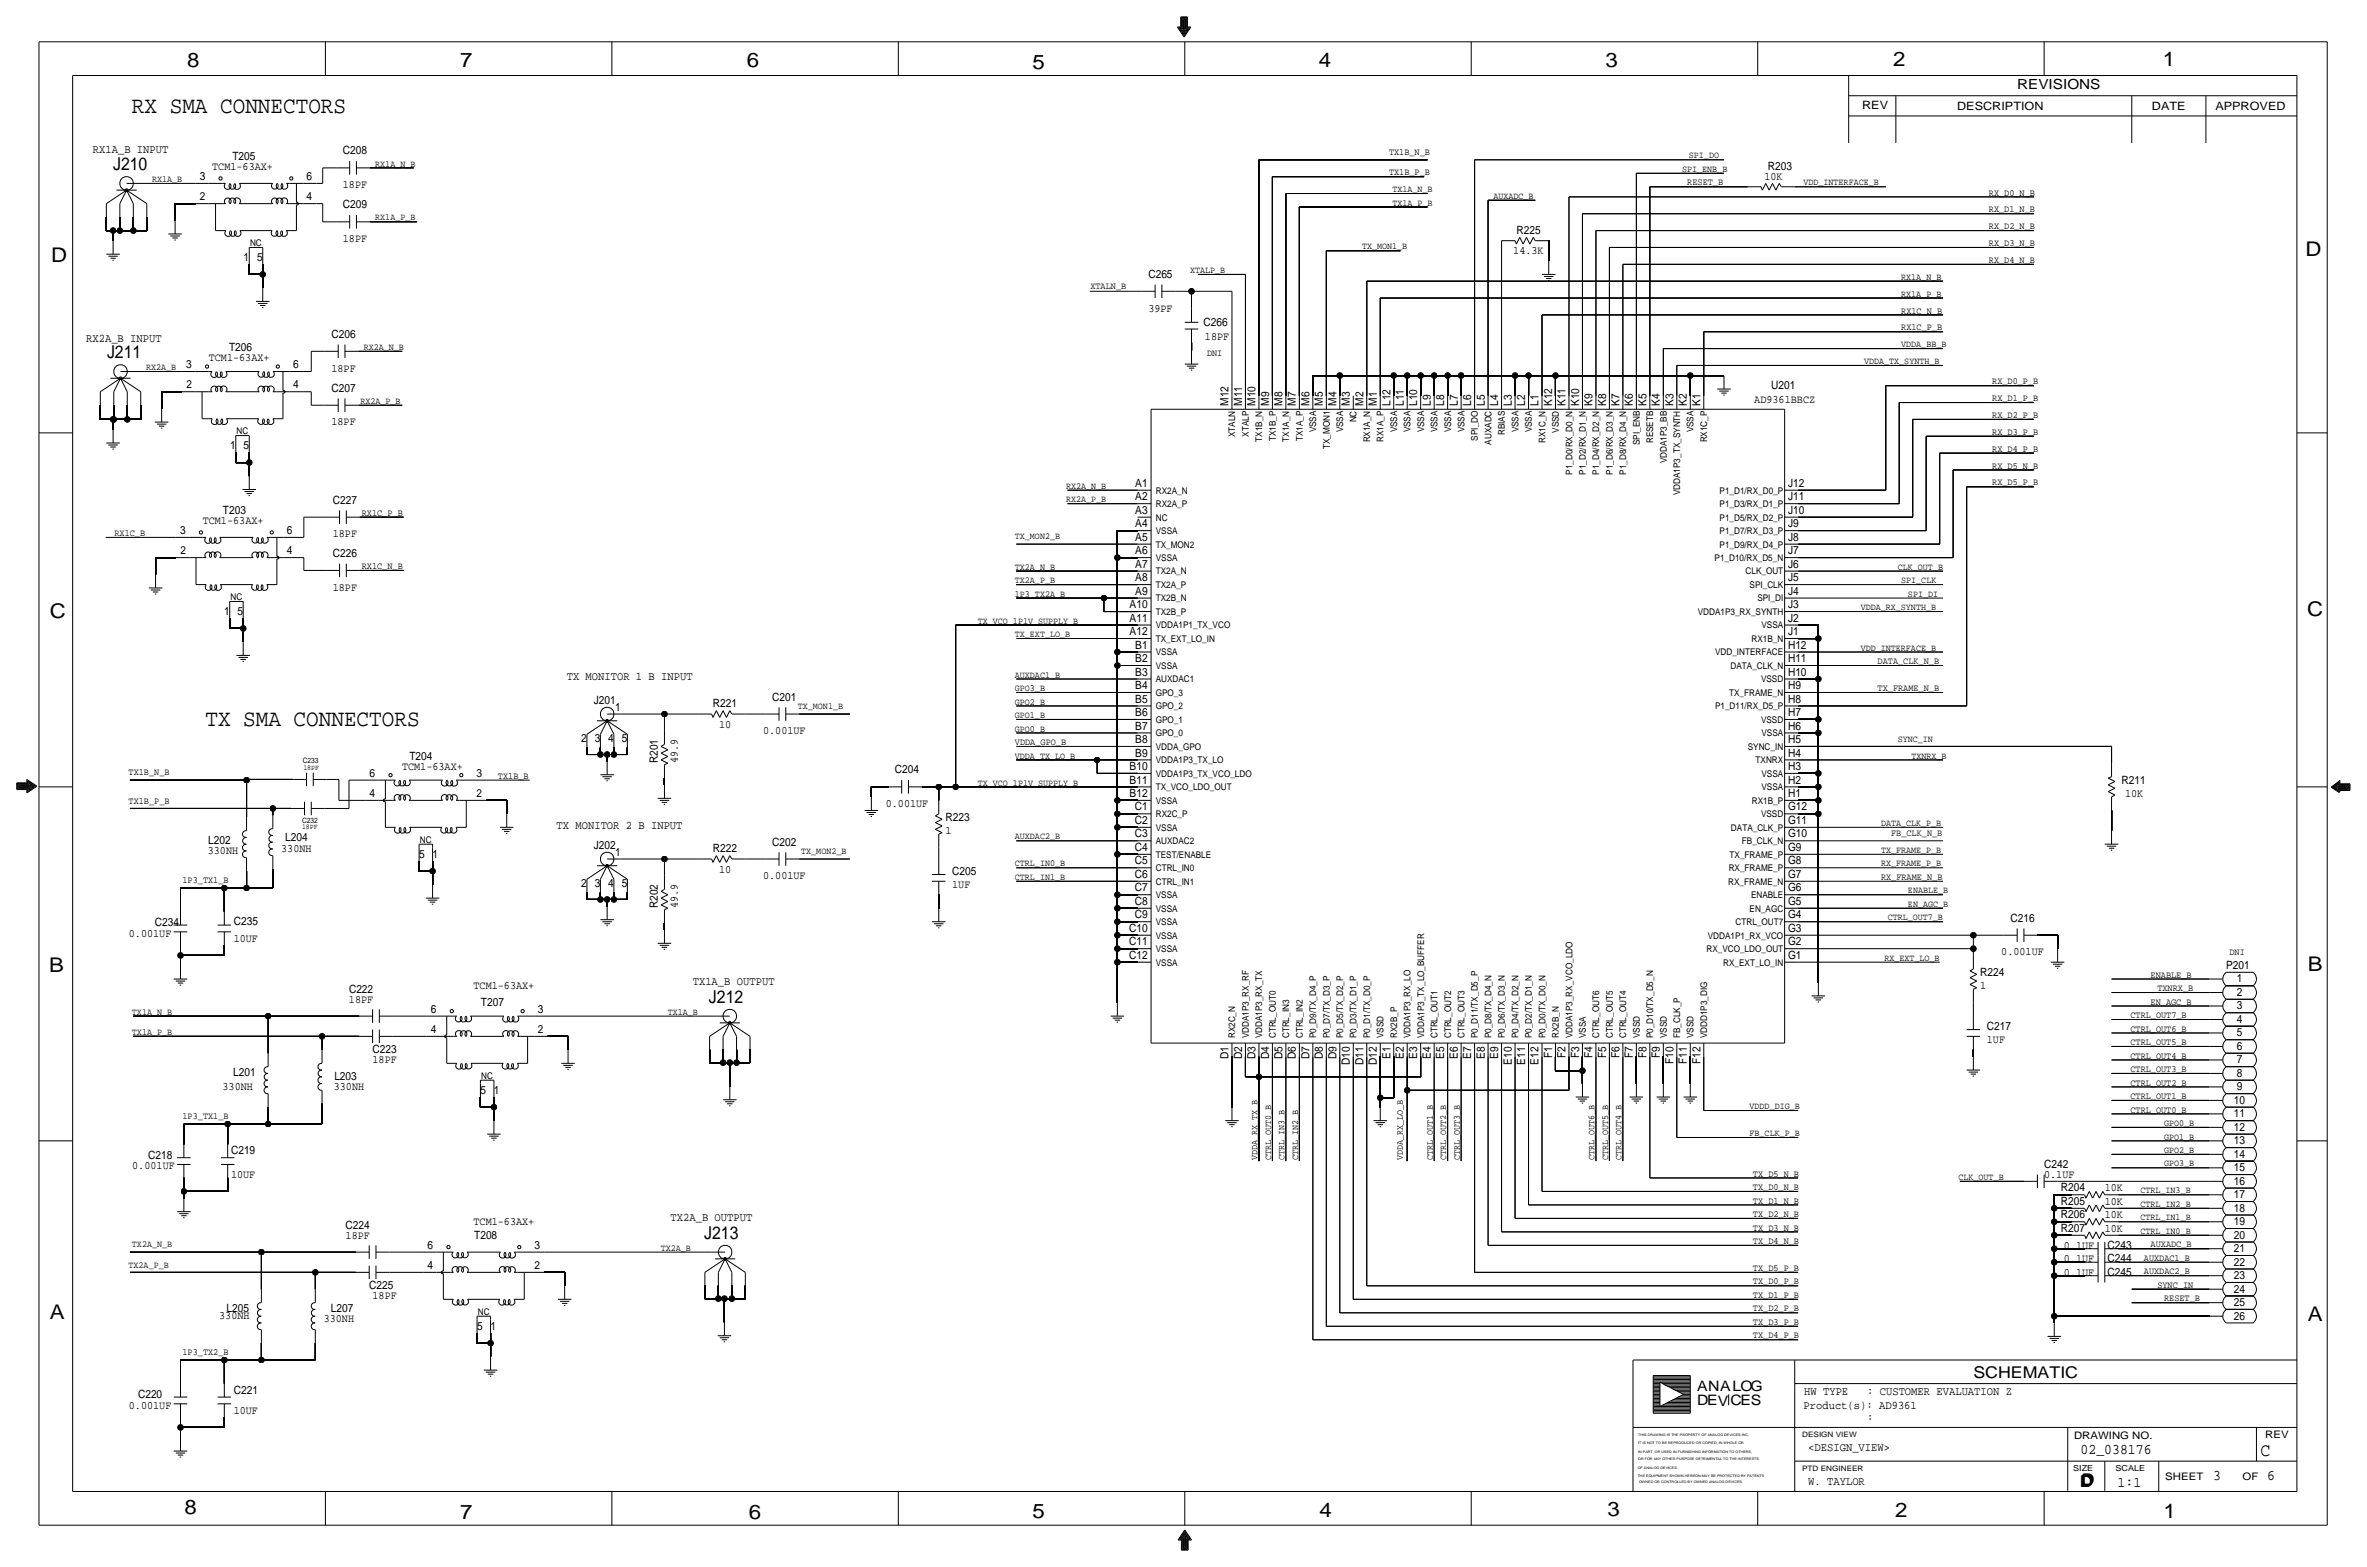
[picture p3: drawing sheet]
<svg xmlns="http://www.w3.org/2000/svg" width="892mm" height="590mm" viewBox="0 0 892 590" stroke-linecap="round" stroke-linejoin="round" font-family="sans-serif">
<defs><g id="words">
<g font-size="8.9">
<text x="49.7" y="42.4">RX SMA CONNECTORS</text>
<text x="77.4" y="273.3">TX SMA CONNECTORS</text>
</g>
<g font-size="7.6">
<text x="70.6" y="25.4">8</text>
<text x="173.4" y="25.4">7</text>
<text x="281.4" y="25.1">6</text>
<text x="389.1" y="26.2">5</text>
<text x="497" y="25.4">4</text>
<text x="605" y="25.1">3</text>
<text x="713.4" y="24.9">2</text>
<text x="815" y="24.9">1</text>
<text x="19.3" y="98.8">D</text>
<text x="868.9" y="96.5">D</text>
<text x="18.7" y="232.7">C</text>
<text x="869.4" y="232.2">C</text>
<text x="869.6" y="365.8">B</text>
<text x="18.5" y="366">B</text>
<text x="18.7" y="496.8">A</text>
<text x="869.6" y="497.6">A</text>
<text x="69.5" y="570.5">8</text>
<text x="173.4" y="572.3">7</text>
<text x="282.1" y="572.3">6</text>
<text x="389.1" y="571.8">5</text>
<text x="497.3" y="571.5">4</text>
<text x="605.7" y="571.2">3</text>
<text x="714.2" y="571.5">2</text>
<text x="815.3" y="572">1</text>
</g>
<text font-size="7" x="851.9" y="548.4">C</text>
<g font-size="6.7">
<text x="42.6" y="64">J210</text>
<text x="40.3" y="134.9">J211</text>
<text x="267.2" y="377.7">J212</text>
<text x="265.4" y="466.6">J213</text>
</g>
<g font-size="6.1">
<text x="743.7" y="518.9">SCHEMATIC</text>
<text x="783.8" y="560.3">D</text>
<text x="784.3" y="559.8">D</text>
</g>
<g font-size="5.6">
<text x="784" y="547.9">02_038176</text>
<text x="834.1" y="557.5">3</text>
<text x="854.4" y="557.5">6</text>
<text x="798" y="560.1">1:1</text>
</g>
<g font-size="5.4">
<text x="639.5" y="524.2">ANALOG</text>
<text x="639.5" y="529.3">DEVCES</text>
</g>
<text font-size="5.2" x="760.2" y="33.5">REVISIONS</text>
<g font-size="4.4">
<text x="35" y="57.7">RX1A_B INPUT</text>
<text x="32.5" y="128.8">RX2A_B INPUT</text>
<text x="213.6" y="256.3">TX MONITOR 1 B INPUT</text>
<text x="209.8" y="312.2">TX MONITOR 2 B INPUT</text>
<text x="261.1" y="371.1">TX1A_B OUTPUT</text>
<text x="252.7" y="460">TX2A_B OUTPUT</text>
<text x="679.9" y="525.5">HW TYPE</text>
<text x="703.6" y="525.5">: CUSTOMER EVALUATION Z</text>
<text x="679.7" y="530.9">Product(s): AD9361</text>
<text x="703.6" y="535.2">:</text>
<text x="681.4" y="546.6">&lt;DESIGN_VIEW&gt;</text>
<text x="681.4" y="559.3">W. TAYLOR</text>
</g>
<g font-size="4.3">
<text x="701.8" y="41.1">REV</text>
<text x="737.6" y="41.4">DESCRIPTION</text>
<text x="811" y="41.4">DATE</text>
<text x="834.8" y="41.4">APPROVED</text>
<text x="129.2" y="58.2">C208</text>
<text x="80" y="64">TCM1-63AX+</text>
<text x="87.6" y="60.2">T205</text>
<text x="666.2" y="64">R203</text>
<text x="75.3" y="67.8">3</text>
<text x="115.5" y="67.8">6</text>
<text x="129.2" y="70.9">18PF</text>
<text x="664.9" y="67.8">10K</text>
<text x="115.5" y="75.4">4</text>
<text x="129.2" y="78.5">C209</text>
<text x="571.5" y="88.1">R225</text>
<text x="129.2" y="91.2">18PF</text>
<text x="570.3" y="95.8">14.3K</text>
<text x="91.8" y="98.3">1</text>
<text x="96.9" y="98.3">5</text>
<text x="432.8" y="104.6">C265</text>
<text x="432.8" y="117.3">39PF</text>
<text x="453.6" y="122.9">C266</text>
<text x="124.9" y="127.3">C206</text>
<text x="454.1" y="128">18PF</text>
<text x="78.7" y="136.1">TCM1-63AX+</text>
<text x="86.3" y="132.3">T206</text>
<text x="70.2" y="138.7">3</text>
<text x="110.4" y="138.7">6</text>
<text x="124.9" y="140">18PF</text>
<text x="110.4" y="146.3">4</text>
<text x="124.9" y="147.6">C207</text>
<text x="667.5" y="146.6">U201</text>
<text x="463" y="152.9" transform="rotate(-90 463 152.9)">M12</text>
<text x="468.1" y="152.9" transform="rotate(-90 468.1 152.9)">M11</text>
<text x="473.2" y="152.9" transform="rotate(-90 473.2 152.9)">M10</text>
<text x="478.2" y="152.9" transform="rotate(-90 478.2 152.9)">M9</text>
<text x="483.3" y="152.9" transform="rotate(-90 483.3 152.9)">M8</text>
<text x="488.4" y="152.9" transform="rotate(-90 488.4 152.9)">M7</text>
<text x="493.5" y="152.9" transform="rotate(-90 493.5 152.9)">M6</text>
<text x="498.6" y="152.9" transform="rotate(-90 498.6 152.9)">M5</text>
<text x="503.6" y="152.9" transform="rotate(-90 503.6 152.9)">M4</text>
<text x="508.7" y="152.9" transform="rotate(-90 508.7 152.9)">M3</text>
<text x="513.8" y="152.9" transform="rotate(-90 513.8 152.9)">M2</text>
<text x="518.9" y="152.9" transform="rotate(-90 518.9 152.9)">M1</text>
<text x="524" y="152.9" transform="rotate(-90 524 152.9)">L12</text>
<text x="529" y="152.9" transform="rotate(-90 529 152.9)">L11</text>
<text x="534.1" y="152.9" transform="rotate(-90 534.1 152.9)">L10</text>
<text x="539.2" y="152.9" transform="rotate(-90 539.2 152.9)">L9</text>
<text x="544.3" y="152.9" transform="rotate(-90 544.3 152.9)">L8</text>
<text x="549.4" y="152.9" transform="rotate(-90 549.4 152.9)">L7</text>
<text x="554.4" y="152.9" transform="rotate(-90 554.4 152.9)">L6</text>
<text x="559.5" y="152.9" transform="rotate(-90 559.5 152.9)">L5</text>
<text x="564.6" y="152.9" transform="rotate(-90 564.6 152.9)">L4</text>
<text x="569.7" y="152.9" transform="rotate(-90 569.7 152.9)">L3</text>
<text x="574.8" y="152.9" transform="rotate(-90 574.8 152.9)">L2</text>
<text x="579.8" y="152.9" transform="rotate(-90 579.8 152.9)">L1</text>
<text x="584.9" y="152.9" transform="rotate(-90 584.9 152.9)">K12</text>
<text x="590" y="152.9" transform="rotate(-90 590 152.9)">K11</text>
<text x="595.1" y="152.9" transform="rotate(-90 595.1 152.9)">K10</text>
<text x="600.2" y="152.9" transform="rotate(-90 600.2 152.9)">K9</text>
<text x="605.2" y="152.9" transform="rotate(-90 605.2 152.9)">K8</text>
<text x="610.3" y="152.9" transform="rotate(-90 610.3 152.9)">K7</text>
<text x="615.4" y="152.9" transform="rotate(-90 615.4 152.9)">K6</text>
<text x="620.5" y="152.9" transform="rotate(-90 620.5 152.9)">K5</text>
<text x="625.6" y="152.9" transform="rotate(-90 625.6 152.9)">K4</text>
<text x="630.6" y="152.9" transform="rotate(-90 630.6 152.9)">K3</text>
<text x="635.7" y="152.9" transform="rotate(-90 635.7 152.9)">K2</text>
<text x="640.8" y="152.9" transform="rotate(-90 640.8 152.9)">K1</text>
<text x="661.1" y="151.6">AD9361BBCZ</text>
<text x="124.9" y="160.3">18PF</text>
<text x="86.7" y="169.2">1</text>
<text x="91.8" y="169.2">5</text>
<text x="427.8" y="183.4">A1</text>
<text x="673.8" y="183.4">J12</text>
<text x="125.4" y="189.7">C227</text>
<text x="427.8" y="188.5">A2</text>
<text x="673.8" y="188.5">J11</text>
<text x="76.4" y="197.4">TCM1-63AX+</text>
<text x="84" y="193.5">T203</text>
<text x="427.8" y="193.5">A3</text>
<text x="673.8" y="193.5">J10</text>
<text x="67.9" y="201.2">3</text>
<text x="108.2" y="201.2">6</text>
<text x="125.4" y="202.4">18PF</text>
<text x="427.8" y="198.6">A4</text>
<text x="427.8" y="203.7">A5</text>
<text x="673.8" y="203.7">J8</text>
<text x="673.8" y="198.6">J9</text>
<text x="108.2" y="208.8">4</text>
<text x="125.4" y="209.8">C226</text>
<text x="427.8" y="208.8">A6</text>
<text x="673.8" y="208.8">J7</text>
<text x="427.8" y="213.9">A7</text>
<text x="673.8" y="213.9">J6</text>
<text x="427.8" y="218.9">A8</text>
<text x="673.8" y="218.9">J5</text>
<text x="125.4" y="222.5">18PF</text>
<text x="427.8" y="224">A9</text>
<text x="673.8" y="224">J4</text>
<text x="84.4" y="231.6">1</text>
<text x="89.5" y="231.6">5</text>
<text x="425.7" y="229.1">A10</text>
<text x="673.8" y="229.1">J3</text>
<text x="425.7" y="234.2">A11</text>
<text x="425.7" y="239.3">A12</text>
<text x="673.8" y="239.3">J1</text>
<text x="673.8" y="234.2">J2</text>
<text x="427.8" y="244.3">B1</text>
<text x="673.8" y="244.3">H12</text>
<text x="427.8" y="249.4">B2</text>
<text x="673.8" y="249.4">H11</text>
<text x="427.8" y="254.5">B3</text>
<text x="673.8" y="254.5">H10</text>
<text x="291" y="263.9">C201</text>
<text x="427.8" y="259.6">B4</text>
<text x="673.8" y="259.6">H9</text>
<text x="223.7" y="265.2">J201</text>
<text x="231.9" y="268">1</text>
<text x="268.7" y="266.4">R221</text>
<text x="427.8" y="264.7">B5</text>
<text x="427.8" y="269.7">B6</text>
<text x="673.8" y="269.7">H7</text>
<text x="673.8" y="264.7">H8</text>
<text x="271" y="274.1">10</text>
<text x="427.8" y="274.8">B7</text>
<text x="673.8" y="274.8">H6</text>
<text x="219.1" y="279.7">2</text>
<text x="224.1" y="279.7">3</text>
<text x="229.2" y="279.7">4</text>
<text x="234.3" y="279.7">5</text>
<text x="287.6" y="276.6">0.001UF</text>
<text x="427.8" y="279.9">B8</text>
<text x="673.8" y="279.9">H5</text>
<text x="154.3" y="286.3">T204</text>
<text x="247.9" y="287.5" transform="rotate(-90 247.9 287.5)">R201</text>
<text x="255.5" y="287.5" transform="rotate(-90 255.5 287.5)">49.9</text>
<text x="427.8" y="285">B9</text>
<text x="673.8" y="285">H4</text>
<text x="139.3" y="292.6">6</text>
<text x="151.5" y="290.1">TCM1-63AX+</text>
<text x="179.5" y="292.6">3</text>
<text x="337.3" y="291.3">C204</text>
<text x="425.7" y="290.1">B10</text>
<text x="673.8" y="290.1">H3</text>
<text x="425.7" y="295.1">B11</text>
<text x="673.8" y="295.1">H2</text>
<text x="799.5" y="295.1">R211</text>
<text x="139.3" y="300.2">4</text>
<text x="333.8" y="304">0.001UF</text>
<text x="425.7" y="300.2">B12</text>
<text x="427.6" y="305.3">C1</text>
<text x="673.8" y="305.3">G12</text>
<text x="673.8" y="300.2">H1</text>
<text x="800.8" y="300.2">10K</text>
<text x="356.3" y="309.1">R223</text>
<text x="427.6" y="310.4">C2</text>
<text x="673.8" y="310.4">G11</text>
<text x="78.5" y="317.8">L202</text>
<text x="107.5" y="317">L204</text>
<text x="356.3" y="314.2">1</text>
<text x="427.6" y="315.5">C3</text>
<text x="673.8" y="315.5">G10</text>
<text x="78.3" y="321.6">330NH</text>
<text x="106" y="320.8">330NH</text>
<text x="157.9" y="323.1">5</text>
<text x="163" y="323.1">1</text>
<text x="223.7" y="319.8">J202</text>
<text x="231.9" y="322.6">1</text>
<text x="268.7" y="321.1">R222</text>
<text x="291" y="318.5">C202</text>
<text x="427.6" y="320.5">C4</text>
<text x="673.8" y="320.5">G9</text>
<text x="271" y="328.7">10</text>
<text x="358.9" y="329.4">C205</text>
<text x="427.6" y="325.6">C5</text>
<text x="673.8" y="325.6">G8</text>
<text x="219.1" y="334.3">2</text>
<text x="224.1" y="334.3">3</text>
<text x="229.2" y="334.3">4</text>
<text x="234.3" y="334.3">5</text>
<text x="287.6" y="331.2">0.001UF</text>
<text x="358.9" y="334.5">1UF</text>
<text x="427.6" y="330.7">C6</text>
<text x="427.6" y="335.8">C7</text>
<text x="673.8" y="335.8">G6</text>
<text x="673.8" y="330.7">G7</text>
<text x="427.6" y="340.9">C8</text>
<text x="673.8" y="340.9">G5</text>
<text x="247.9" y="342.1" transform="rotate(-90 247.9 342.1)">R202</text>
<text x="255.5" y="342.2" transform="rotate(-90 255.5 342.2)">49.9</text>
<text x="427.6" y="345.9">C9</text>
<text x="673.8" y="345.9">G4</text>
<text x="757.6" y="347.2">C216</text>
<text x="48.6" y="352.8">0.001UF</text>
<text x="58.4" y="349">C234</text>
<text x="88.1" y="348.5">C235</text>
<text x="425.5" y="351">C10</text>
<text x="673.8" y="351">G3</text>
<text x="88.1" y="354.8">10UF</text>
<text x="425.5" y="356.1">C11</text>
<text x="673.8" y="356.1">G2</text>
<text x="754.2" y="359.9">0.001UF</text>
<text x="425.5" y="361.2">C12</text>
<text x="673.8" y="361.2">G1</text>
<text x="838.9" y="365">P201</text>
<text x="746.2" y="367.5">R224</text>
<text x="842.9" y="370.1">1</text>
<text x="131.5" y="377.7">18PF</text>
<text x="131.5" y="373.9">C222</text>
<text x="178.4" y="372.6">TCM1-63AX+</text>
<text x="746.2" y="372.6">1</text>
<text x="842.9" y="375.2">2</text>
<text x="162.4" y="381.5">6</text>
<text x="181.2" y="379">T207</text>
<text x="202.6" y="381.5">3</text>
<text x="842.9" y="380.2">3</text>
<text x="162.4" y="389.1">4</text>
<text x="748.7" y="387.9">C217</text>
<text x="842.9" y="385.3">4</text>
<text x="748.7" y="392.9">1UF</text>
<text x="842.9" y="395.5">6</text>
<text x="842.9" y="390.4">5</text>
<text x="140.4" y="400.6">18PF</text>
<text x="140.4" y="396.7">C223</text>
<text x="463" y="399.1" transform="rotate(-90 463 399.1)">D1</text>
<text x="468.1" y="399.1" transform="rotate(-90 468.1 399.1)">D2</text>
<text x="473.2" y="399.1" transform="rotate(-90 473.2 399.1)">D3</text>
<text x="478.2" y="399.1" transform="rotate(-90 478.2 399.1)">D4</text>
<text x="483.3" y="399.1" transform="rotate(-90 483.3 399.1)">D5</text>
<text x="488.4" y="399.1" transform="rotate(-90 488.4 399.1)">D6</text>
<text x="493.5" y="399.1" transform="rotate(-90 493.5 399.1)">D7</text>
<text x="498.6" y="399.1" transform="rotate(-90 498.6 399.1)">D8</text>
<text x="503.6" y="399.1" transform="rotate(-90 503.6 399.1)">D9</text>
<text x="508.7" y="401.2" transform="rotate(-90 508.7 401.2)">D10</text>
<text x="513.8" y="401.2" transform="rotate(-90 513.8 401.2)">D11</text>
<text x="518.9" y="401.2" transform="rotate(-90 518.9 401.2)">D12</text>
<text x="524" y="398.9" transform="rotate(-90 524 398.9)">E1</text>
<text x="529" y="398.9" transform="rotate(-90 529 398.9)">E2</text>
<text x="534.1" y="398.9" transform="rotate(-90 534.1 398.9)">E3</text>
<text x="539.2" y="398.9" transform="rotate(-90 539.2 398.9)">E4</text>
<text x="544.3" y="398.9" transform="rotate(-90 544.3 398.9)">E5</text>
<text x="549.4" y="398.9" transform="rotate(-90 549.4 398.9)">E6</text>
<text x="554.4" y="398.9" transform="rotate(-90 554.4 398.9)">E7</text>
<text x="559.5" y="398.9" transform="rotate(-90 559.5 398.9)">E8</text>
<text x="564.6" y="398.9" transform="rotate(-90 564.6 398.9)">E9</text>
<text x="569.7" y="401" transform="rotate(-90 569.7 401)">E10</text>
<text x="574.8" y="401" transform="rotate(-90 574.8 401)">E11</text>
<text x="579.8" y="401" transform="rotate(-90 579.8 401)">E12</text>
<text x="584.9" y="398.7" transform="rotate(-90 584.9 398.7)">F1</text>
<text x="590" y="398.7" transform="rotate(-90 590 398.7)">F2</text>
<text x="595.1" y="398.7" transform="rotate(-90 595.1 398.7)">F3</text>
<text x="600.2" y="398.7" transform="rotate(-90 600.2 398.7)">F4</text>
<text x="605.2" y="398.7" transform="rotate(-90 605.2 398.7)">F5</text>
<text x="610.3" y="398.7" transform="rotate(-90 610.3 398.7)">F6</text>
<text x="615.4" y="398.7" transform="rotate(-90 615.4 398.7)">F7</text>
<text x="620.5" y="398.7" transform="rotate(-90 620.5 398.7)">F8</text>
<text x="625.6" y="398.7" transform="rotate(-90 625.6 398.7)">F9</text>
<text x="630.6" y="400.8" transform="rotate(-90 630.6 400.8)">F10</text>
<text x="635.7" y="400.8" transform="rotate(-90 635.7 400.8)">F11</text>
<text x="640.8" y="400.8" transform="rotate(-90 640.8 400.8)">F12</text>
<text x="842.9" y="400.6">7</text>
<text x="87.9" y="405.4">L201</text>
<text x="126" y="406.7">L203</text>
<text x="842.9" y="405.6">8</text>
<text x="83.9" y="410.5">330NH</text>
<text x="125.8" y="410.5">330NH</text>
<text x="181.1" y="412">5</text>
<text x="186.1" y="412">1</text>
<text x="842.9" y="410.7">9</text>
<text x="841.9" y="415.8">10</text>
<text x="841.9" y="426">12</text>
<text x="841.9" y="420.9">11</text>
<text x="841.9" y="431">13</text>
<text x="55.8" y="436.6">C218</text>
<text x="87.1" y="434.8">C219</text>
<text x="841.9" y="436.1">14</text>
<text x="49.8" y="440.4">0.001UF</text>
<text x="87.1" y="443.7">10UF</text>
<text x="770.3" y="443.7">0.1UF</text>
<text x="770.3" y="439.9">C242</text>
<text x="841.9" y="441.2">15</text>
<text x="776.7" y="448.8">R204</text>
<text x="793.2" y="448.8">10K</text>
<text x="841.9" y="446.3">16</text>
<text x="776.7" y="453.9">R205</text>
<text x="793.2" y="453.9">10K</text>
<text x="841.9" y="451.4">17</text>
<text x="178.4" y="461.5">TCM1-63AX+</text>
<text x="776.7" y="459">R206</text>
<text x="793.2" y="459">10K</text>
<text x="841.9" y="461.5">19</text>
<text x="841.9" y="456.4">18</text>
<text x="130.2" y="466.6">18PF</text>
<text x="130.3" y="462.8">C224</text>
<text x="178.7" y="466.6">T208</text>
<text x="776.7" y="464.1">R207</text>
<text x="793.2" y="464.1">10K</text>
<text x="841.9" y="466.6">20</text>
<text x="161.1" y="470.4">6</text>
<text x="201.4" y="470.4">3</text>
<text x="777.8" y="470.4">0.1UF</text>
<text x="794.2" y="470.4">C243</text>
<text x="841.9" y="471.7">21</text>
<text x="161.1" y="478">4</text>
<text x="777.8" y="475.5">0.1UF</text>
<text x="794.2" y="475.5">C244</text>
<text x="841.9" y="476.8">22</text>
<text x="139.1" y="485.6">C225</text>
<text x="777.8" y="480.6">0.1UF</text>
<text x="794.2" y="480.6">C245</text>
<text x="841.9" y="481.8">23</text>
<text x="140.4" y="489.5">18PF</text>
<text x="841.9" y="492">25</text>
<text x="841.9" y="486.9">24</text>
<text x="82.6" y="496.8">330NH</text>
<text x="85.4" y="494.3">L205</text>
<text x="124.7" y="494.3">L207</text>
<text x="841.9" y="497.1">26</text>
<text x="122" y="498.1">330NH</text>
<text x="179.8" y="500.9">5 1</text>
<text x="52" y="526.8">C220</text>
<text x="88.1" y="525">C221</text>
<text x="48.6" y="530.6">0.001UF</text>
<text x="88.1" y="532.6">10UF</text>
</g>
<g font-size="4.2">
<text x="75.3" y="75.4">2</text>
<text x="70.3" y="146.3">2</text>
<text x="68" y="208.8">2</text>
<text x="179.5" y="300.2">2</text>
<text x="202.6" y="389.1">2</text>
<text x="201.4" y="478">2</text>
</g>
<g font-size="3.9">
<text x="781.6" y="542.1">DRAWING NO.</text>
<text x="853.6" y="541.8">REV</text>
<text x="816" y="557.4">SHEET</text>
<text x="845.1" y="557.5">OF</text>
</g>
<g font-size="3.6">
<text x="523.4" y="58.4">TX1B_N_B</text>
<text x="523.4" y="66">TX1B_P_B</text>
<text x="635.9" y="69.9">RESET_B</text>
<text x="749.5" y="73.7">RX_D0_N_B</text>
<text x="749.5" y="80">RX_D1_N_B</text>
<text x="749.5" y="86.4">RX_D2_N_B</text>
<text x="749.5" y="92.7">RX_D3_N_B</text>
<text x="749.5" y="99.1">RX_D4_N_B</text>
<text x="410.9" y="109">XTALN_B</text>
<text x="716.5" y="118.1">RX1C_N_B</text>
<text x="716.5" y="124.5">RX1C_P_B</text>
<text x="454.9" y="134.1">DNI</text>
<text x="750.8" y="144.8">RX_D0_P_B</text>
<text x="750.8" y="151.1">RX_D1_P_B</text>
<text x="750.8" y="157.5">RX_D2_P_B</text>
<text x="750.8" y="163.8">RX_D3_P_B</text>
<text x="750.8" y="170.2">RX_D4_P_B</text>
<text x="750.8" y="176.5">RX_D5_N_B</text>
<text x="750.8" y="182.9">RX_D5_P_B</text>
<text x="136.3" y="194.3">RX1C_P_B</text>
<text x="43.1" y="201.9">RX1C_B</text>
<text x="136.3" y="214.4">RX1C_N_B</text>
<text x="707.6" y="250.2">DATA_CLK_N_B</text>
<text x="707.6" y="260.3">TX_FRAME_N_B</text>
<text x="382.5" y="280.7">VDDA_GPO_B</text>
<text x="48.5" y="292.1">TX1B_N_B</text>
<text x="187.7" y="293.4">TX1B_B</text>
<text x="48.5" y="302.8">TX1B_P_B</text>
<text x="712.7" y="315">FB_CLK_N_B</text>
<text x="68.8" y="332.7">1P3_TX1_B</text>
<text x="708.9" y="331.5">RX_FRAME_N_B</text>
<text x="840.2" y="359.9">DNI</text>
<text x="810.5" y="368.3">ENABLE_B</text>
<text x="813" y="373.4">TXNRX_B</text>
<text x="802.8" y="383.5">CTRL_OUT7_B</text>
<text x="810.5" y="378.5">EN_AGC_B</text>
<text x="802.8" y="388.6">CTRL_OUT6_B</text>
<text x="802.8" y="393.7">CTRL_OUT5_B</text>
<text x="802.8" y="398.8">CTRL_OUT4_B</text>
<text x="802.8" y="403.9">CTRL_OUT3_B</text>
<text x="802.8" y="408.9">CTRL_OUT2_B</text>
<text x="802.8" y="414">CTRL_OUT1_B</text>
<text x="802.8" y="419.1">CTRL_OUT0_B</text>
<text x="68.8" y="421.6">1P3_TX1_B</text>
<text x="660.6" y="443.2">TX_D5_N_B</text>
<text x="660.6" y="448.3">TX_D0_N_B</text>
<text x="660.6" y="453.4">TX_D1_N_B</text>
<text x="660.6" y="458.5">TX_D2_N_B</text>
<text x="660.6" y="463.5">TX_D3_N_B</text>
<text x="660.6" y="468.6">TX_D4_N_B</text>
<text x="810.5" y="469.9">AUXADC_B</text>
<text x="660.6" y="478.8">TX_D5_P_B</text>
<text x="807.9" y="475">AUXDAC1_B</text>
<text x="660.6" y="483.9">TX_D0_P_B</text>
<text x="807.9" y="480.1">AUXDAC2_B</text>
<text x="813" y="485.1">SYNC_IN</text>
<text x="660.6" y="488.9">TX_D1_P_B</text>
<text x="815.5" y="490.2">RESET_B</text>
<text x="660.6" y="494">TX_D2_P_B</text>
<text x="660.6" y="499.1">TX_D3_P_B</text>
<text x="660.6" y="504.2">TX_D4_P_B</text>
<text x="68.8" y="510.5">1P3_TX2_B</text>
</g>
<g font-size="3.5">
<text x="636.5" y="59.7">SPI_DO</text>
<text x="141.4" y="62.7">RX1A_N_B</text>
<text x="633.9" y="64.8">SPI_ENB_B</text>
<text x="57.4" y="68.6">RX1A_B</text>
<text x="679.7" y="69.9">VDD_INTERFACE_B</text>
<text x="524.7" y="72.4">TX1A_N_B</text>
<text x="524.7" y="77.5">TX1A_P_B</text>
<text x="562.8" y="74.9">AUXADC_B</text>
<text x="141.4" y="83.1">RX1A_P_B</text>
<text x="94.2" y="92.7">NC</text>
<text x="513.3" y="94">TX_MON1_B</text>
<text x="448.5" y="102.9">XTALP_B</text>
<text x="716.5" y="105.4">RX1A_N_B</text>
<text x="716.5" y="111.8">RX1A_P_B</text>
<text x="137.1" y="131.8">RX2A_N_B</text>
<text x="716.5" y="130.8">VDDA_BB_B</text>
<text x="702.5" y="137.2">VDDA_TX_SYNTH_B</text>
<text x="55.1" y="139.4">RX2A_B</text>
<text x="135.8" y="152.1">RX2A_P_B</text>
<text x="511.3" y="159.1" transform="rotate(-90 511.3 159.1)">NC</text>
<text x="89.2" y="163.6">NC</text>
<text x="465.5" y="164.6" transform="rotate(-90 465.5 164.6)">XTALN</text>
<text x="470.6" y="164.5" transform="rotate(-90 470.6 164.5)">XTALP</text>
<text x="475.7" y="166.3" transform="rotate(-90 475.7 166.3)">TX1B_N</text>
<text x="480.8" y="166.2" transform="rotate(-90 480.8 166.2)">TX1B_P</text>
<text x="485.9" y="166.3" transform="rotate(-90 485.9 166.3)">TX1A_N</text>
<text x="490.9" y="166.2" transform="rotate(-90 490.9 166.2)">TX1A_P</text>
<text x="496" y="162.9" transform="rotate(-90 496 162.9)">VSSA</text>
<text x="506.2" y="162.9" transform="rotate(-90 506.2 162.9)">VSSA</text>
<text x="516.3" y="166.7" transform="rotate(-90 516.3 166.7)">RX1A_N</text>
<text x="521.4" y="166.5" transform="rotate(-90 521.4 166.5)">RX1A_P</text>
<text x="526.5" y="162.9" transform="rotate(-90 526.5 162.9)">VSSA</text>
<text x="531.6" y="162.9" transform="rotate(-90 531.6 162.9)">VSSA</text>
<text x="536.7" y="162.9" transform="rotate(-90 536.7 162.9)">VSSA</text>
<text x="541.7" y="162.9" transform="rotate(-90 541.7 162.9)">VSSA</text>
<text x="546.8" y="162.9" transform="rotate(-90 546.8 162.9)">VSSA</text>
<text x="551.9" y="162.9" transform="rotate(-90 551.9 162.9)">VSSA</text>
<text x="557" y="166" transform="rotate(-90 557 166)">SPI_DO</text>
<text x="562.1" y="167.5" transform="rotate(-90 562.1 167.5)">AUXADC</text>
<text x="567.1" y="163.9" transform="rotate(-90 567.1 163.9)">RBIAS</text>
<text x="572.2" y="162.9" transform="rotate(-90 572.2 162.9)">VSSA</text>
<text x="577.3" y="162.9" transform="rotate(-90 577.3 162.9)">VSSA</text>
<text x="582.4" y="166.9" transform="rotate(-90 582.4 166.9)">RX1C_N</text>
<text x="587.5" y="163.1" transform="rotate(-90 587.5 163.1)">VSSD</text>
<text x="617.9" y="167.7" transform="rotate(-90 617.9 167.7)">SPI_ENB</text>
<text x="623" y="167" transform="rotate(-90 623 167)">RESETB</text>
<text x="638.3" y="162.9" transform="rotate(-90 638.3 162.9)">VSSA</text>
<text x="643.3" y="166.7" transform="rotate(-90 643.3 166.7)">RX1C_P</text>
<text x="501.1" y="169.3" transform="rotate(-90 501.1 169.3)">TX_MON1</text>
<text x="592.5" y="178.9" transform="rotate(-90 592.5 178.9)">P1_D0/RX_D0_N</text>
<text x="597.6" y="178.9" transform="rotate(-90 597.6 178.9)">P1_D2/RX_D1_N</text>
<text x="602.7" y="178.9" transform="rotate(-90 602.7 178.9)">P1_D4/RX_D2_N</text>
<text x="607.8" y="178.9" transform="rotate(-90 607.8 178.9)">P1_D6/RX_D3_N</text>
<text x="612.9" y="178.9" transform="rotate(-90 612.9 178.9)">P1_D8/RX_D4_N</text>
<text x="628.1" y="174.6" transform="rotate(-90 628.1 174.6)">VDDA1P3_BB</text>
<text x="401.8" y="184.1">RX2A_N_B</text>
<text x="435.6" y="185.9">RX2A_N</text>
<text x="648" y="185.9">P1_D1/RX_D0_P</text>
<text x="401.8" y="189.2">RX2A_P_B</text>
<text x="435.6" y="191">RX2A_P</text>
<text x="633.2" y="186.6" transform="rotate(-90 633.2 186.6)">VDDA1P3_TX_SYNTH</text>
<text x="648" y="191">P1_D3/RX_D1_P</text>
<text x="435.6" y="196.1">NC</text>
<text x="648" y="196.1">P1_D5/RX_D2_P</text>
<text x="382.5" y="203.2">TX_MON2_B</text>
<text x="435.6" y="201.2">VSSA</text>
<text x="648" y="201.2">P1_D7/RX_D3_P</text>
<text x="435.6" y="206.2">TX_MON2</text>
<text x="648" y="206.2">P1_D9/RX_D4_P</text>
<text x="382.5" y="214.6">TX2A_N_B</text>
<text x="435.6" y="211.3">VSSA</text>
<text x="646.1" y="211.3">P1_D10/RX_D5_N</text>
<text x="715.2" y="214.6">CLK_OUT_B</text>
<text x="382.5" y="219.7">TX2A_P_B</text>
<text x="435.6" y="221.5">TX2A_P</text>
<text x="435.6" y="216.4">TX2A_N</text>
<text x="657.8" y="216.4">CLK_OUT</text>
<text x="659.3" y="221.5">SPI_CLK</text>
<text x="716.5" y="219.7">SPI_CLK</text>
<text x="86.9" y="226.1">NC</text>
<text x="382.5" y="224.8">1P3_TX2A_B</text>
<text x="435.6" y="226.6">TX2B_N</text>
<text x="662.3" y="226.6">SPI_DI</text>
<text x="719" y="224.8">SPI_DI</text>
<text x="435.6" y="231.6">TX2B_P</text>
<text x="639.8" y="231.6">VDDA1P3_RX_SYNTH</text>
<text x="701.2" y="229.9">VDDA_RX_SYNTH_B</text>
<text x="368.5" y="234.9">TX_VCO_1P1V_SUPPLY_B</text>
<text x="435.6" y="236.7">VDDA1P1_TX_VCO</text>
<text x="663.8" y="236.7">VSSA</text>
<text x="382.5" y="240">TX_EXT_LO_B</text>
<text x="435.6" y="241.8">TX_EXT_LO_IN</text>
<text x="660" y="241.8">RX1B_N</text>
<text x="701.2" y="245.1">VDD_INTERFACE_B</text>
<text x="435.6" y="252">VSSA</text>
<text x="435.6" y="246.9">VSSA</text>
<text x="646.3" y="246.9">VDD_INTERFACE</text>
<text x="652.2" y="252">DATA_CLK_N</text>
<text x="382.5" y="255.3">AUXDAC1_B</text>
<text x="435.6" y="257">AUXDAC1</text>
<text x="663.6" y="257">VSSD</text>
<text x="382.5" y="260.3">GPO3_B</text>
<text x="435.6" y="262.1">GPO_3</text>
<text x="651.6" y="262.1">TX_FRAME_N</text>
<text x="300.7" y="267.2">TX_MON1_B</text>
<text x="382.5" y="265.4">GPO2_B</text>
<text x="435.6" y="267.2">GPO_2</text>
<text x="646.3" y="267.2">P1_D11/RX_D5_P</text>
<text x="382.5" y="275.6">GPO0_B</text>
<text x="382.5" y="270.5">GPO1_B</text>
<text x="435.6" y="272.3">GPO_1</text>
<text x="663.6" y="272.3">VSSD</text>
<text x="435.6" y="277.4">GPO_0</text>
<text x="663.8" y="277.4">VSSA</text>
<text x="715.2" y="279.4">SYNC_IN</text>
<text x="382.5" y="285.7">VDDA_TX_LO_B</text>
<text x="435.6" y="287.5">VDDA1P3_TX_LO</text>
<text x="435.6" y="282.4">VDDA_GPO</text>
<text x="658.7" y="282.4">SYNC_IN</text>
<text x="661.6" y="287.5">TXNRX</text>
<text x="720.3" y="285.7">TXNRX_B</text>
<text x="435.6" y="292.6">VDDA1P3_TX_VCO_LDO</text>
<text x="663.8" y="292.6">VSSA</text>
<text x="368.5" y="295.9">TX_VCO_1P1V_SUPPLY_B</text>
<text x="435.6" y="297.7">TX_VCO_LDO_OUT</text>
<text x="663.8" y="297.7">VSSA</text>
<text x="435.6" y="302.8">VSSA</text>
<text x="660.2" y="302.8">RX1B_P</text>
<text x="435.6" y="307.8">RX2C_P</text>
<text x="663.6" y="307.8">VSSD</text>
<text x="708.9" y="311.1">DATA_CLK_P_B</text>
<text x="158.3" y="317.5">NC</text>
<text x="382.5" y="316.2">AUXDAC2_B</text>
<text x="435.6" y="312.9">VSSA</text>
<text x="652.3" y="312.9">DATA_CLK_P</text>
<text x="302" y="321.8">TX_MON2_B</text>
<text x="435.6" y="323.1">TEST/ENABLE</text>
<text x="435.6" y="318">AUXDAC2</text>
<text x="651.8" y="323.1">TX_FRAME_P</text>
<text x="656.4" y="318">FB_CLK_N</text>
<text x="708.9" y="321.3">TX_FRAME_P_B</text>
<text x="382.5" y="326.4">CTRL_IN0_B</text>
<text x="435.6" y="328.2">CTRL_IN0</text>
<text x="651.5" y="328.2">RX_FRAME_P</text>
<text x="708.9" y="326.4">RX_FRAME_P_B</text>
<text x="382.5" y="331.5">CTRL_IN1_B</text>
<text x="435.6" y="333.2">CTRL_IN1</text>
<text x="651.3" y="333.2">RX_FRAME_N</text>
<text x="435.6" y="338.3">VSSA</text>
<text x="659.9" y="338.3">ENABLE</text>
<text x="719" y="336.5">ENABLE_B</text>
<text x="719" y="341.6">EN_AGC_B</text>
<text x="435.6" y="343.4">VSSA</text>
<text x="659.3" y="343.4">EN_AGC</text>
<text x="711.4" y="346.7">CTRL_OUT7_B</text>
<text x="435.6" y="353.6">VSSA</text>
<text x="435.6" y="348.5">VSSA</text>
<text x="643.6" y="353.6">VDDA1P1_RX_VCO</text>
<text x="654" y="348.5">CTRL_OUT7</text>
<text x="435.6" y="358.6">VSSA</text>
<text x="643.1" y="358.6">RX_VCO_LDO_OUT</text>
<text x="435.6" y="363.7">VSSA</text>
<text x="649.4" y="363.7">RX_EXT_LO_IN</text>
<text x="710.1" y="361.9">RX_EXT_LO_B</text>
<text x="49.7" y="382.3">TX1A_N_B</text>
<text x="251.7" y="382.3">TX1A_B</text>
<text x="49.7" y="389.9">TX1A_P_B</text>
<text x="465.5" y="391.2" transform="rotate(-90 465.5 391.2)">RX2C_N</text>
<text x="470.6" y="391.2" transform="rotate(-90 470.6 391.2)">VDDA1P3_RX_RF</text>
<text x="475.7" y="391.2" transform="rotate(-90 475.7 391.2)">VDDA1P3_RX_TX</text>
<text x="480.8" y="391.2" transform="rotate(-90 480.8 391.2)">CTRL_OUT0</text>
<text x="485.9" y="391.2" transform="rotate(-90 485.9 391.2)">CTRL_IN3</text>
<text x="490.9" y="391.2" transform="rotate(-90 490.9 391.2)">CTRL_IN2</text>
<text x="496" y="391.2" transform="rotate(-90 496 391.2)">P0_D9/TX_D4_P</text>
<text x="501.1" y="391.2" transform="rotate(-90 501.1 391.2)">P0_D7/TX_D3_P</text>
<text x="506.2" y="391.2" transform="rotate(-90 506.2 391.2)">P0_D5/TX_D2_P</text>
<text x="511.3" y="391.2" transform="rotate(-90 511.3 391.2)">P0_D3/TX_D1_P</text>
<text x="516.3" y="391.2" transform="rotate(-90 516.3 391.2)">P0_D1/TX_D0_P</text>
<text x="521.4" y="391.2" transform="rotate(-90 521.4 391.2)">VSSD</text>
<text x="526.5" y="391.2" transform="rotate(-90 526.5 391.2)">RX2B_P</text>
<text x="531.6" y="391.2" transform="rotate(-90 531.6 391.2)">VDDA1P3_RX_LO</text>
<text x="536.7" y="391.2" transform="rotate(-90 536.7 391.2)">VDDA1P3_TX_LO_BUFFER</text>
<text x="541.7" y="391.2" transform="rotate(-90 541.7 391.2)">CTRL_OUT1</text>
<text x="546.8" y="391.2" transform="rotate(-90 546.8 391.2)">CTRL_OUT2</text>
<text x="551.9" y="391.2" transform="rotate(-90 551.9 391.2)">CTRL_OUT3</text>
<text x="557" y="391.2" transform="rotate(-90 557 391.2)">P0_D11/TX_D5_P</text>
<text x="562.1" y="391.2" transform="rotate(-90 562.1 391.2)">P0_D8/TX_D4_N</text>
<text x="567.1" y="391.2" transform="rotate(-90 567.1 391.2)">P0_D6/TX_D3_N</text>
<text x="572.2" y="391.2" transform="rotate(-90 572.2 391.2)">P0_D4/TX_D2_N</text>
<text x="577.3" y="391.2" transform="rotate(-90 577.3 391.2)">P0_D2/TX_D1_N</text>
<text x="582.4" y="391.2" transform="rotate(-90 582.4 391.2)">P0_D0/TX_D0_N</text>
<text x="587.5" y="391.2" transform="rotate(-90 587.5 391.2)">RX2B_N</text>
<text x="592.5" y="391.2" transform="rotate(-90 592.5 391.2)">VDDA1P3_RX_VCO_LDO</text>
<text x="597.6" y="391.2" transform="rotate(-90 597.6 391.2)">VSSA</text>
<text x="602.7" y="391.2" transform="rotate(-90 602.7 391.2)">CTRL_OUT6</text>
<text x="607.8" y="391.2" transform="rotate(-90 607.8 391.2)">CTRL_OUT5</text>
<text x="612.9" y="391.2" transform="rotate(-90 612.9 391.2)">CTRL_OUT4</text>
<text x="617.9" y="391.2" transform="rotate(-90 617.9 391.2)">VSSD</text>
<text x="623" y="391.2" transform="rotate(-90 623 391.2)">P0_D10/TX_D5_N</text>
<text x="628.1" y="391.2" transform="rotate(-90 628.1 391.2)">VSSD</text>
<text x="633.2" y="391.2" transform="rotate(-90 633.2 391.2)">FB_CLK_P</text>
<text x="638.3" y="391.2" transform="rotate(-90 638.3 391.2)">VSSD</text>
<text x="643.3" y="391.2" transform="rotate(-90 643.3 391.2)">VDDD1P3_DIG</text>
<text x="181.4" y="406.4">NC</text>
<text x="659.3" y="417.8">VDDD_DIG_B</text>
<text x="815.5" y="424.2">GPO0_B</text>
<text x="659.3" y="428">FB_CLK_P_B</text>
<text x="815.5" y="429.3">GPO1_B</text>
<text x="473.9" y="436.9" transform="rotate(-90 473.9 436.9)">VDDA_RX_TX_B</text>
<text x="479" y="436.9" transform="rotate(-90 479 436.9)">CTRL_OUT0_B</text>
<text x="484.1" y="436.9" transform="rotate(-90 484.1 436.9)">CTRL_IN3_B</text>
<text x="489.2" y="436.9" transform="rotate(-90 489.2 436.9)">CTRL_IN2_B</text>
<text x="528.7" y="437.1" transform="rotate(-90 528.7 437.1)">VDDA_RX_LO_B</text>
<text x="540" y="436.9" transform="rotate(-90 540 436.9)">CTRL_OUT1_B</text>
<text x="545" y="436.9" transform="rotate(-90 545 436.9)">CTRL_OUT2_B</text>
<text x="550.1" y="436.9" transform="rotate(-90 550.1 436.9)">CTRL_OUT3_B</text>
<text x="600.9" y="436.9" transform="rotate(-90 600.9 436.9)">CTRL_OUT6_B</text>
<text x="606" y="436.9" transform="rotate(-90 606 436.9)">CTRL_OUT5_B</text>
<text x="611.1" y="436.9" transform="rotate(-90 611.1 436.9)">CTRL_OUT4_B</text>
<text x="815.5" y="434.3">GPO2_B</text>
<text x="815.5" y="439.4">GPO3_B</text>
<text x="738.1" y="444.5">CLK_OUT_B</text>
<text x="806.7" y="449.6">CTRL_IN3_B</text>
<text x="806.7" y="454.7">CTRL_IN2_B</text>
<text x="806.7" y="459.7">CTRL_IN1_B</text>
<text x="806.7" y="464.8">CTRL_IN0_B</text>
<text x="49.7" y="469.9">TX2A_N_B</text>
<text x="249" y="471.2">TX2A_B</text>
<text x="48.5" y="477.5">TX2A_P_B</text>
<text x="180.1" y="495.3">NC</text>
</g>
<g font-size="3.1">
<text x="781.3" y="554">SIZE</text>
<text x="797.3" y="554">SCALE</text>
</g>
<g font-size="2.8">
<text x="114.1" y="287.5">C233</text>
<text x="114.3" y="290.1">18PF</text>
<text x="113.8" y="309.9">C232</text>
<text x="113.8" y="312.2">18PF</text>
<text x="679.1" y="541.3">DESIGN VIEW</text>
<text x="679.1" y="554">PTD ENGINEER</text>
</g>
<g font-size="1.3">
<text x="617.3" y="541.1">THIS DRAWING IS THE PROPERTY OF ANALOG DEVICES INC.</text>
<text x="617.3" y="543.9">IT IS NOT TO BE REPRODUCED OR COPIED, IN WHOLE OR</text>
<text x="617.3" y="547.2">IN PART, OR USED IN FURNISHING INFORMATION TO OTHERS,</text>
<text x="617.3" y="550">OR FOR ANY OTHER PURPOSE DETRIMENTAL TO THE INTERESTS</text>
<text x="617.2" y="556.3">THE EQUIPMENT SHOWN HEREON MAY BE PROTECTED BY PATENTS</text>
<text x="617.2" y="553.2">OF ANALOG DEVICES.</text>
<text x="617.7" y="558.8">OWNED OR CONTROLLED BY OWNED ANALOG DEVICES.</text>
</g>
</g></defs>
<!-- layer: Nets -->
<g fill="none" stroke="#000" stroke-width=".38">
<path d="M52.8 69.1h20.8zM66 76.7v6.4zM66 76.7h7.6zM119.3 76.7h2.3zM119.3 69.1h2.3zM121.6 76.7v6.9zM121.6 63.2v5.9zM121.6 63.2h5.1zM139.4 63.2h16.5zM474.4 60.2v88.9zM474.4 60.2h63.5zM479.5 66.5v82.6z"/>
<path d="M479.5 66.5h57.2zM484.6 72.9v76.2zM484.6 72.9h53.3zM489.7 78v71.1zM489.7 78h48.2zM555.7 60.2v88.9zM555.7 60.2h94zM560.8 75.4v73.7zM560.8 75.4h17.8zM591.3 74.2v74.9zM591.3 74.2h175.2zM616.7 65.3v83.8z"/>
<path d="M616.7 65.3h33zM621.7 70.4v78.7zM621.7 70.4h36.9zM676.4 70.4h34.2zM40.1 81.8v5.1zM40.1 86.9h2.5zM42.6 86.9v3.8zM42.6 86.9h2.6zM45.2 81.8v5.1zM45.2 86.9h5zM50.2 81.8v5.1zM50.2 86.9h5.1z"/>
<path d="M55.3 81.8v5.1zM93.9 99.6v3.8zM99 99.6v3.8zM121.6 83.6h5.1zM139.4 83.6h17.8zM499.8 94.5v54.6zM499.8 94.5h28zM565.9 90.7v58.4zM583.6 90.7v7.6zM596.3 80.5v68.6zM596.3 80.5h170.2zM601.4 86.9v62.2z"/>
<path d="M601.4 86.9h165.1zM606.5 93.2v55.9zM606.5 93.2h160zM611.6 99.6v49.5zM611.6 99.6h154.9zM93.9 103.4h5.1zM99 103.4v5.1zM410.7 109.7h19.5zM442.9 109.7h6.1zM449 109.7v6.6zM449 109.7h15.3zM451.6 103.4h17.7z"/>
<path d="M464.3 109.7v39.4zM469.3 103.4v45.7zM515.1 105.9v43.2zM515.1 105.9h217.1zM520.1 112.3v36.8zM520.1 112.3h212.1zM581.1 118.6v30.5zM581.1 118.6h151.1zM50.5 140h18zM114.2 140h3.1zM117.3 132.3v7.7zM117.3 132.3h5.1z"/>
<path d="M135.1 132.3h16.5zM449 129v3.1zM626.8 131.3v17.8zM626.8 131.3h105.4zM631.9 137.7v11.4zM631.9 137.7h100.3zM642.1 125v24.1zM642.1 125h90.1zM37.8 152.7v5.3zM37.8 158h4.8zM42.6 158v3.8zM42.6 158h.3z"/>
<path d="M42.9 152.7v5.3zM42.9 158h5.1zM48 152.7v5.3zM48 158h5zM53 152.7v5.3zM60.9 147.6v6.3zM60.9 147.6h7.6zM114.2 147.6h3.1zM117.3 147.6v5.1zM117.3 152.7h5.1zM135.1 152.7h16.5zM494.7 141.5v7.6z"/>
<path d="M494.7 141.5h10.2zM504.9 141.5v7.6zM504.9 141.5h20.3zM525.2 141.5v7.6zM525.2 141.5h5.1zM530.3 141.5v7.6zM530.3 141.5h5.1zM535.4 141.5v7.6zM535.4 141.5h5.1zM540.5 141.5v7.6zM540.5 141.5h5zM545.5 141.5v7.6z"/>
<path d="M545.5 141.5h5.1zM550.6 141.5v7.6zM550.6 141.5h20.3zM570.9 141.5v7.6zM570.9 141.5h5.1zM576 141.5v7.6zM576 141.5h10.2zM586.2 141.5v7.6zM586.2 141.5h50.8zM637 141.5v7.6zM637 141.5h12.7zM710.6 145.3v39.4z"/>
<path d="M710.6 145.3h55.9zM715.7 151.6v38.1zM715.7 151.6h50.8zM720.8 158v36.8zM720.8 158h45.7zM88.8 174.2h5.1zM88.8 170.4v3.8zM93.9 174.2v5.1zM93.9 170.4v3.8zM725.9 164.3h40.6zM725.9 164.3v35.6zM731 170.7h35.5z"/>
<path d="M731 170.7v34.3zM736 177h30.5zM736 177v33.1zM114.5 194.8v7.6zM114.5 194.8h8.4zM135.6 194.8h16.5zM402.3 184.7h26.4zM402.3 189.7h26.4zM421.1 199.9h7.6zM421.1 199.9v10.2zM677.6 184.7h33zM677.6 189.7h38.1z"/>
<path d="M677.6 194.8h43.2zM677.6 199.9h48.3zM741.1 183.4v82.5zM741.1 183.4h25.4zM39.8 202.4h26.4zM58.6 210.1v6.3zM58.6 210.1h7.6zM112 202.4h2.5zM112 210.1h2.5zM114.5 214.9h8.4zM114.5 210.1v4.8zM135.6 214.9h16.5z"/>
<path d="M383 205h45.7zM383 215.1h45.7zM421.1 210.1h7.6zM421.1 210.1v35.5zM677.6 205h53.4zM677.6 215.1h54.6zM677.6 210.1h58.4zM86.6 236.7h5zM86.6 232.9v3.8zM91.6 236.7v5.1zM91.6 232.9v3.8zM360.1 235.5v60.9z"/>
<path d="M360.1 235.5h68.6zM383 220.2h45.7zM383 225.3h33zM416 230.4h12.7zM416 225.3v5.1zM416 225.3h12.7zM677.6 235.5h7.6zM677.6 230.4h54.6zM677.6 225.3h54.6zM677.6 220.2h54.6zM685.2 235.5v5zM383 255.8h45.7z"/>
<path d="M383 240.5h45.7zM421.1 245.6h7.6zM421.1 250.7h7.6zM421.1 245.6v5.1zM421.1 250.7v50.8zM677.6 255.8h7.6zM677.6 240.5h7.6zM677.6 245.6h54.6zM677.6 250.7h54.6zM685.2 255.8v15.2zM685.2 240.5v15.3zM233.9 269h16.5z"/>
<path d="M250.4 269h12.7zM250.4 269v6.3zM280.9 269h7.6zM301.2 269h19zM383 276.1h45.7zM383 271h45.7zM383 260.9h45.7zM383 265.9h45.7zM677.6 276.1h7.6zM677.6 271h7.6zM677.6 265.9h63.5zM677.6 260.9h54.6z"/>
<path d="M685.2 276.1v15.2zM685.2 271v5.1zM49 293.9h43.9zM92.9 293.6h17.5zM92.9 293.6v.3zM92.9 293.9v13.9zM123.1 293.6h4.6zM127.7 293.6v7.9zM131.5 293.9h6.1zM131.5 293.9v10.6zM183.3 293.9h16.3zM221.2 281.7v2.5z"/>
<path d="M221.2 284.2h5.1zM226.3 284.2h2.5zM226.3 281.7v2.5zM228.8 284.2v2.6zM228.8 284.2h2.5zM231.3 284.2h5.1zM231.3 281.7v2.5zM236.4 281.7v2.5zM250.4 293.1v2.6zM328.4 296.4v3.8zM328.4 296.4h6.3zM347.4 296.4h6.4z"/>
<path d="M353.8 296.4v5.1zM353.8 296.4h6.3zM360.1 296.4h68.6zM383 281.2h45.7zM383 286.3h30.5zM413.5 291.3h15.2zM413.5 286.3v5zM413.5 286.3h15.2zM677.6 296.4h7.6zM677.6 291.3h7.6zM677.6 281.2h118.1zM677.6 286.3h54.6z"/>
<path d="M685.2 296.4v5.1zM685.2 291.3v5.1zM795.7 281.2v6.3zM49 304.5h53.8zM102.8 304.5v2.6zM102.8 304.5h6.9zM122.4 304.5h9.1zM127.7 301.5h9.9zM183.3 301.5h7.7zM191 301.5v5.1zM353.8 319.3v5.1zM383 316.7h45.7z"/>
<path d="M421.1 301.5h7.6zM421.1 301.5v5.1zM421.1 306.6h7.6zM421.1 306.6v5.1zM421.1 311.7h7.6zM421.1 311.7v10.1zM677.6 306.6h7.6zM677.6 301.5h7.6zM677.6 316.7h54.6zM677.6 311.7h54.6zM685.2 306.6v63.5zM685.2 301.5v5.1z"/>
<path d="M795.7 305.3v7.6zM68 334.5v8.9zM68 334.5h16.5zM84.5 334.5v8.9zM84.5 334.5h8.4zM92.9 328.2v6.3zM92.9 334.5h9.9zM102.8 327.4v7.1zM157.9 324.4v3.8zM157.9 328.2h5.1zM163 328.2v5zM163 324.4v3.8z"/>
<path d="M221.2 336.3v2.5zM221.2 338.8h5.1zM226.3 336.3v2.5zM226.3 338.8h2.5zM228.8 338.8v2.6zM228.8 338.8h2.5zM231.3 338.8h5.1zM231.3 336.3v2.5zM233.9 323.6h16.5zM236.4 336.3v2.5zM250.4 323.6v6.3zM250.4 323.6h12.7z"/>
<path d="M280.9 323.6h7.6zM301.2 323.6h19zM353.8 337.1v5zM383 332h45.7zM383 326.9h45.7zM421.1 321.8h7.6zM421.1 337.1h7.6zM421.1 321.8v15.3zM421.1 337.1v5zM677.6 337.1h54.6zM677.6 332h54.6zM677.6 326.9h54.6z"/>
<path d="M677.6 321.8h54.6zM68 359.9v3.8zM68 356.1v3.8zM68 359.9h16.5zM84.5 356.1v3.8zM250.4 347.7v2.6zM421.1 342.1h7.6zM421.1 342.1v5.1zM421.1 347.2h7.6zM421.1 357.4v5.1zM421.1 357.4h7.6zM421.1 352.3v5.1z"/>
<path d="M421.1 347.2v5.1zM421.1 352.3h7.6zM677.6 347.2h54.6zM677.6 342.1h54.6zM677.6 352.3h66.1zM677.6 357.4h66.1zM743.7 352.3h11.4zM743.7 352.3v5.1zM743.7 357.4v2.5zM767.8 352.3h7.6zM775.4 352.3v5.1zM421.1 362.5v15.2z"/>
<path d="M421.1 362.5h7.6zM677.6 362.5h53.4zM743.7 377.7v5.1zM795.7 373.9h36.9zM795.7 379h36.9zM795.7 368.8h36.9zM50.2 390.4h71.2zM50.2 382.8h50.8zM101 382.8v13.9zM101 382.8h34.3zM121.4 390.4v5.1zM121.4 390.4h13.9z"/>
<path d="M148 382.8h12.7zM148 390.4h12.7zM206.5 390.4h7.6zM206.5 382.8h63.5zM214.1 390.4v5.1zM267.4 395.5v4.8zM272.5 395.5v4.8zM277.6 395.5v4.8zM282.7 395.5v4.8zM464.3 398v19.1zM469.3 398v7.6zM474.4 398v7.6z"/>
<path d="M479.5 398v39.4zM484.6 398v39.4zM489.7 398v39.4zM494.7 398v106.7zM499.8 398v101.6zM504.9 398v96.5zM510 398v91.5zM515.1 398v86.4zM520.1 398v15.5zM525.2 398v15.5zM530.3 398v12.7zM535.4 398v7.6z"/>
<path d="M540.5 398v39.4zM545.5 398v39.4zM550.6 398v39.4zM555.7 398v81.3zM560.8 398v71.1zM565.9 398v66.1zM570.9 398v61zM576 398v55.9zM581.1 398v50.8zM586.2 398v5.4zM591.3 398v12.7zM596.3 398v5.4z"/>
<path d="M601.4 398v39.4zM606.5 398v39.4zM611.6 398v39.4zM616.7 398v10.2zM621.7 398v45.7zM626.8 398v10.2zM631.9 398v30.5zM637 398v10.2zM642.1 398v20.3zM743.7 395.5v2.5zM795.7 389.1h36.9zM795.7 384h36.9z"/>
<path d="M795.7 394.2h36.9zM795.7 399.3h36.9zM101 417.1v6.3zM121.4 415.8v7.6zM181.1 413.3v3.8zM181.1 417.1h5zM186.1 417.1v5zM186.1 413.3v3.8zM267.4 400.3h5.1zM272.5 400.3h2.5zM275 400.3v8.9zM275 400.3h2.6z"/>
<path d="M277.6 400.3h5.1zM469.3 405.6h5.1zM474.4 405.6v31.8zM474.4 405.6h61zM520.1 413.5v3.6zM520.1 413.5h5.1zM530.3 410.7v26.7zM530.3 410.7h61zM586.2 403.4h10.1zM596.3 403.4v4.8zM642.1 418.3h35.5zM795.7 404.4h36.9z"/>
<path d="M795.7 409.4h36.9zM795.7 414.5h36.9zM795.7 419.6h36.9zM69.3 423.4v7.6zM69.3 423.4h16.5zM85.8 423.4v7.6zM85.8 423.4h15.2zM101 423.4h20.4zM631.9 428.5h45.7zM795.7 424.7h36.9zM795.7 429.8h36.9zM795.7 439.9h36.9z"/>
<path d="M795.7 434.8h36.9zM69.3 448.8v2.6zM69.3 443.7v5.1zM69.3 448.8h16.5zM85.8 443.7v5.1zM570.9 459h106.7zM576 453.9h101.6zM581.1 448.8h96.5zM621.7 443.7h55.9zM738.6 445h24.1zM774.1 450.1h6.4zM774.1 450.1v5.1z"/>
<path d="M774.1 455.2h6.4zM774.1 455.2v5zM775.4 445h57.2zM798.3 455.2h34.3zM798.3 450.1h34.3zM49 471.7h49.5zM49 479.3h69.8zM98.5 471.7v13.9zM98.5 471.7h35.6zM118.8 479.3v6.3zM118.8 479.3h15.3zM146.8 471.7h12.7z"/>
<path d="M146.8 479.3h12.7zM205.2 479.3h7.6zM205.2 471.7h63zM212.8 479.3v5.1zM555.7 479.3h121.9zM560.8 469.1h116.8zM565.9 464.1h111.7zM774.1 460.2h6.4zM774.1 460.2v5.1zM774.1 465.3h6.4zM774.1 475.5v5.1zM774.1 475.5h11.5z"/>
<path d="M774.1 470.4v5.1zM774.1 465.3v5.1zM774.1 470.4h11.5zM798.3 460.2h34.3zM798.3 465.3h34.3zM798.3 470.4h34.3zM798.3 475.5h34.3zM265.6 484.4v4.8zM265.6 489.2h5.1zM270.7 484.4v4.8zM270.7 489.2h2.3zM273 489.2v8.9z"/>
<path d="M273 489.2h2.8zM275.8 484.4v4.8zM275.8 489.2h5.1zM280.9 484.4v4.8zM499.8 499.6h177.8zM504.9 494.5h172.7zM510 489.5h167.6zM515.1 484.4h162.5zM774.1 495.8v2.5zM774.1 495.8h58.5zM774.1 480.6v15.2zM774.1 480.6h11.5z"/>
<path d="M798.3 480.6h34.3zM803.4 485.6h29.2zM803.4 490.7h29.2zM68 512.3v8.9zM68 512.3h16.5zM84.5 512.3v8.9zM84.5 512.3h14zM98.5 506v6.3zM98.5 512.3h20.3zM118.8 506v6.3zM179.8 506h5.1zM179.8 502.2v3.8z"/>
<path d="M184.9 506v5zM184.9 502.2v3.8zM494.7 504.7h182.9zM68 537.7v3.8zM68 533.9v3.8zM68 537.7h16.5zM84.5 533.9v3.8z"/>
</g>
<g fill="#000" stroke="#000" stroke-width=".38">
<circle cx="42.6" cy="86.9" r="1.07"/>
<circle cx="45.2" cy="86.9" r="1.07"/>
<circle cx="50.2" cy="86.9" r="1.07"/>
<circle cx="99" cy="103.4" r="1.07"/>
<circle cx="449" cy="109.7" r="1.07"/>
<circle cx="42.6" cy="158" r="1.07"/>
<circle cx="42.9" cy="158" r="1.07"/>
<circle cx="48" cy="158" r="1.07"/>
<circle cx="504.9" cy="141.5" r="1.07"/>
<circle cx="525.2" cy="141.5" r="1.07"/>
<circle cx="530.3" cy="141.5" r="1.07"/>
<circle cx="535.4" cy="141.5" r="1.07"/>
<circle cx="540.5" cy="141.5" r="1.07"/>
<circle cx="545.5" cy="141.5" r="1.07"/>
<circle cx="550.6" cy="141.5" r="1.07"/>
<circle cx="570.9" cy="141.5" r="1.07"/>
<circle cx="576" cy="141.5" r="1.07"/>
<circle cx="586.2" cy="141.5" r="1.07"/>
<circle cx="637" cy="141.5" r="1.07"/>
<circle cx="93.9" cy="174.2" r="1.07"/>
<circle cx="421.1" cy="210.1" r="1.07"/>
<circle cx="91.6" cy="236.7" r="1.07"/>
<circle cx="416" cy="225.3" r="1.07"/>
<circle cx="421.1" cy="245.6" r="1.07"/>
<circle cx="421.1" cy="250.7" r="1.07"/>
<circle cx="685.2" cy="240.5" r="1.07"/>
<circle cx="685.2" cy="255.8" r="1.07"/>
<circle cx="250.4" cy="269" r="1.07"/>
<circle cx="685.2" cy="271" r="1.07"/>
<circle cx="685.2" cy="276.1" r="1.07"/>
<circle cx="92.9" cy="293.9" r="1.07"/>
<circle cx="226.3" cy="284.2" r="1.07"/>
<circle cx="228.8" cy="284.2" r="1.07"/>
<circle cx="231.3" cy="284.2" r="1.07"/>
<circle cx="353.8" cy="296.4" r="1.07"/>
<circle cx="360.1" cy="296.4" r="1.07"/>
<circle cx="413.5" cy="286.3" r="1.07"/>
<circle cx="685.2" cy="296.4" r="1.07"/>
<circle cx="685.2" cy="291.3" r="1.07"/>
<circle cx="102.8" cy="304.5" r="1.07"/>
<circle cx="421.1" cy="301.5" r="1.07"/>
<circle cx="421.1" cy="311.7" r="1.07"/>
<circle cx="421.1" cy="306.6" r="1.07"/>
<circle cx="685.2" cy="301.5" r="1.07"/>
<circle cx="685.2" cy="306.6" r="1.07"/>
<circle cx="84.5" cy="334.5" r="1.07"/>
<circle cx="92.9" cy="334.5" r="1.07"/>
<circle cx="163" cy="328.2" r="1.07"/>
<circle cx="226.3" cy="338.8" r="1.07"/>
<circle cx="228.8" cy="338.8" r="1.07"/>
<circle cx="231.3" cy="338.8" r="1.07"/>
<circle cx="250.4" cy="323.6" r="1.07"/>
<circle cx="421.1" cy="337.1" r="1.07"/>
<circle cx="421.1" cy="321.8" r="1.07"/>
<circle cx="68" cy="359.9" r="1.07"/>
<circle cx="421.1" cy="347.2" r="1.07"/>
<circle cx="421.1" cy="357.4" r="1.07"/>
<circle cx="421.1" cy="342.1" r="1.07"/>
<circle cx="421.1" cy="352.3" r="1.07"/>
<circle cx="743.7" cy="352.3" r="1.07"/>
<circle cx="743.7" cy="357.4" r="1.07"/>
<circle cx="421.1" cy="362.5" r="1.07"/>
<circle cx="101" cy="382.8" r="1.07"/>
<circle cx="121.4" cy="390.4" r="1.07"/>
<circle cx="186.1" cy="417.1" r="1.07"/>
<circle cx="272.5" cy="400.3" r="1.07"/>
<circle cx="275" cy="400.3" r="1.07"/>
<circle cx="277.6" cy="400.3" r="1.07"/>
<circle cx="474.4" cy="405.6" r="1.07"/>
<circle cx="520.1" cy="413.5" r="1.07"/>
<circle cx="530.3" cy="410.7" r="1.07"/>
<circle cx="596.3" cy="403.4" r="1.07"/>
<circle cx="85.8" cy="423.4" r="1.07"/>
<circle cx="101" cy="423.4" r="1.07"/>
<circle cx="69.3" cy="448.8" r="1.07"/>
<circle cx="774.1" cy="455.2" r="1.07"/>
<circle cx="98.5" cy="471.7" r="1.07"/>
<circle cx="118.8" cy="479.3" r="1.07"/>
<circle cx="774.1" cy="465.3" r="1.07"/>
<circle cx="774.1" cy="460.2" r="1.07"/>
<circle cx="774.1" cy="475.5" r="1.07"/>
<circle cx="774.1" cy="470.4" r="1.07"/>
<circle cx="270.7" cy="489.2" r="1.07"/>
<circle cx="273" cy="489.2" r="1.07"/>
<circle cx="275.8" cy="489.2" r="1.07"/>
<circle cx="774.1" cy="495.8" r="1.07"/>
<circle cx="774.1" cy="480.6" r="1.07"/>
<circle cx="84.5" cy="512.3" r="1.07"/>
<circle cx="98.5" cy="512.3" r="1.07"/>
<circle cx="184.9" cy="506" r="1.07"/>
<circle cx="68" cy="537.7" r="1.07"/>
</g>
<!-- layer: Components -->
<g fill="none" stroke="#000" stroke-width=".38">
<path d="M40.1 76.7v5.1zM40.1 76.7l7.6-5.1zM43.9 71.6h7.6zM45.2 76.7v5.1zM47.7 69.1h5.1zM47.7 71.6l2.5 5.1zM47.7 71.6l7.6 5.1zM47.7 71.6l-2.5 5.1zM50.2 76.7v5.1zM55.3 76.7v5.1zM73.6 76.7h5.1zM73.6 69.1h5.1z"/>
<path d="M78.7 76.7h5.1zM78.7 69.1h5.1zM81.2 76.7v10.2zM83.8 76.7h1.2zM83.8 69.1h1.2zM84.9 69.2a1.27 1.27 0 0 0 0 1.8 1.27 1.27 0 0 0 1.8-.1 1.27 1.27 0 0 0 0-1.8 1.24 1.24 0 0 0-.1 1.8 1.24 1.24 0 0 0 1.8 0 1.24 1.24 0 0 0 0-1.7 1.26 1.26 0 0 0 0 1.8 1.26 1.26 0 0 0 1.8 0 1.26 1.26 0 0 0 0-1.8M84.9 76.8a1.26 1.26 0 0 1 0-1.8 1.26 1.26 0 0 1 1.8 0 1.26 1.26 0 0 1 0 1.8 1.27 1.27 0 0 1 0-1.8 1.27 1.27 0 0 1 1.8 0 1.27 1.27 0 0 1-.1 1.8M88.4 76.7a1.27 1.27 0 0 1 0-1.8 1.27 1.27 0 0 1 1.8 0 1.27 1.27 0 0 1 0 1.8M90.1 76.7h12.7zM90.1 69.1h12.7zM102.7 76.8a1.27 1.27 0 0 1 0-1.8 1.27 1.27 0 0 1 1.8 0 1.27 1.27 0 0 1-.1 1.8 1.27 1.27 0 0 1 0-1.8 1.27 1.27 0 0 1 1.8 0 1.27 1.27 0 0 1 0 1.8M102.7 69.1a1.26 1.26 0 0 0 0 1.8 1.26 1.26 0 0 0 1.7 0 1.26 1.26 0 0 0 0-1.8"/>
<path d="M104.4 69.1a1.26 1.26 0 0 0 0 1.8 1.26 1.26 0 0 0 1.8 0 1.26 1.26 0 0 0 0-1.8M106.2 76.7a1.27 1.27 0 0 1 0-1.8 1.27 1.27 0 0 1 1.8 0 1.27 1.27 0 0 1 0 1.8M106.3 69.1a1.26 1.26 0 0 0 0 1.8 1.26 1.26 0 0 0 1.7 0 1.26 1.26 0 0 0 .1-1.8M107.9 76.7h1.3zM107.9 69.1h1.3zM109.2 76.7h5zM109.2 69.1h5zM111.7 76.3a.52 .52 0 0 1 .8 .4 .52 .52 0 0 1-.8 .5M111.7 69.1v7.1zM111.7 77.2v9.7zM114.2 69.1h5.1zM114.2 76.7h5.1z"/>
<path d="M126.7 63.2h5.1zM131.8 60.7v5.1zM134.3 63.2h5.1zM134.3 60.7v5.1zM658.6 70.4h5.1zM663.7 70.4l.5 1.2zM665.4 69.1l1.3 2.5zM665.4 69.1l-1.2 2.5zM668 69.1l1.2 2.5zM668 69.1l-1.3 2.5zM670.5 69.1l.8 1.3zM670.5 69.1l-1.3 2.5z"/>
<path d="M671.3 70.4h5.1zM40.1 95.8h5.1zM40.8 96.5h3.6zM41.6 97.3h2zM42.4 98h.5zM42.6 90.7v5.1zM63.4 88.1h5.1zM64.2 88.9h3.6zM65 89.7h2zM65.7 90.4h.5zM66 83.1v5zM81.2 86.9h3.8z"/>
<path d="M85.1 86.9a1.26 1.26 0 0 0 0 1.8 1.26 1.26 0 0 0 1.8 0 1.26 1.26 0 0 0 0-1.8M86.9 86.9a1.26 1.26 0 0 0 0 1.7 1.26 1.26 0 0 0 1.7 0 1.26 1.26 0 0 0 0-1.7M88.6 86.9a1.26 1.26 0 0 0 0 1.8 1.26 1.26 0 0 0 1.8 0 1.26 1.26 0 0 0 0-1.8M90.4 86.9h12.2zM93.9 94.5v5.1zM93.9 93.2v1.3zM93.9 93.2h5.1zM99 94.5v5.1zM99 93.2v1.3zM102.6 86.9a1.26 1.26 0 0 0 0 1.7 1.26 1.26 0 0 0 1.7 0 1.26 1.26 0 0 0 0-1.7M104.3 86.9a1.26 1.26 0 0 0 0 1.8 1.26 1.26 0 0 0 1.8 0 1.26 1.26 0 0 0 0-1.8 1.26 1.26 0 0 0 0 1.8 1.26 1.26 0 0 0 1.8 0 1.26 1.26 0 0 0 0-1.8M107.9 86.9h3.8z"/>
<path d="M126.7 83.6h5.1zM131.8 81v5.1zM134.3 83.6h5.1zM134.3 81v5.1zM565.9 90.7h5zM570.9 90.7l.5 1.2zM572.7 89.4l1.3 2.5zM572.7 89.4l-1.3 2.5zM575.3 89.4l1.2 2.5zM575.3 89.4l-1.3 2.5zM577.8 89.4l.8 1.3zM577.8 89.4l-1.3 2.5z"/>
<path d="M578.6 90.7h5zM583.6 98.3v5.1zM96.5 113.5h5zM97.2 114.3h3.6zM98 115.1h2zM98.8 115.8h.5zM99 108.5v5zM430.2 109.7h5.1zM435.3 107.2v5.1zM437.8 109.7h5.1zM437.8 107.2v5.1zM449 116.3v5.1z"/>
<path d="M581.1 103.4h5.1zM581.9 104.1h3.5zM582.6 104.9h2.1zM583.4 105.7h.5zM45.4 140h5.1zM68.5 140h5.1zM73.6 140h5.1zM78.7 140h1.3zM85 140h12.7zM97.6 140a1.24 1.24 0 0 0 0 1.7 1.24 1.24 0 0 0 1.7 .1 1.24 1.24 0 0 0 .1-1.8 1.26 1.26 0 0 0 0 1.8 1.26 1.26 0 0 0 1.7 0 1.26 1.26 0 0 0 0-1.8 1.26 1.26 0 0 0 .1 1.8 1.26 1.26 0 0 0 1.7 0 1.26 1.26 0 0 0 .1-1.8M102.8 140h1.3zM104.1 140h5.1z"/>
<path d="M106.6 140v7.1zM109.2 140h5zM122.4 132.3h5.1zM127.5 129.8v5.1zM130 132.3h5.1zM130 129.8v5.1zM446.5 124h5.1zM446.5 121.4h5.1zM446.5 137.2h5.1zM447.2 137.9h3.6zM448 138.7h2zM448.8 139.4h.5z"/>
<path d="M449 124v5zM449 132.1v5.1zM37.8 147.6v5.1zM37.8 147.6l7.6-5.1zM41.6 142.5h7.6zM42.9 147.6v5.1zM45.4 142.5l2.6 5.1zM45.4 142.5l7.6 5.1zM45.4 142.5l-2.5 5.1zM48 147.6v5.1zM53 147.6v5.1zM58.4 159h5z"/>
<path d="M59.1 159.8h3.6zM60.9 153.9v5.1zM68.5 147.6h5.1zM73.6 147.6h5.1zM76.1 147.6v10.1zM76.1 157.7h3.9zM78.7 147.6h1.3zM79.8 140.1a1.26 1.26 0 0 0 0 1.7 1.26 1.26 0 0 0 1.8 0 1.26 1.26 0 0 0 0-1.7M79.9 147.6a1.27 1.27 0 0 1-.1-1.8 1.27 1.27 0 0 1 1.8 0 1.27 1.27 0 0 1 0 1.8M80 157.8a1.26 1.26 0 0 0 0 1.8 1.26 1.26 0 0 0 1.8 0 1.26 1.26 0 0 0 0-1.8M81.6 147.6a1.27 1.27 0 0 1 0-1.8 1.27 1.27 0 0 1 1.8 0 1.27 1.27 0 0 1 0 1.8M81.6 140a1.26 1.26 0 0 0 0 1.8 1.26 1.26 0 0 0 1.8 0 1.26 1.26 0 0 0 0-1.8"/>
<path d="M81.8 157.7a1.26 1.26 0 0 0 0 1.8 1.26 1.26 0 0 0 1.8 0 1.26 1.26 0 0 0 0-1.8M83.4 147.6a1.27 1.27 0 0 1 0-1.8 1.27 1.27 0 0 1 1.8 0 1.27 1.27 0 0 1-.1 1.8M83.4 140.1a1.26 1.26 0 0 0 0 1.7 1.26 1.26 0 0 0 1.7 0 1.26 1.26 0 0 0 0-1.7M83.6 157.8a1.26 1.26 0 0 0 0 1.8 1.26 1.26 0 0 0 1.7 0 1.26 1.26 0 0 0 0-1.8M85 147.6h12.7zM85.3 157.7h12.2zM97.5 157.7a1.26 1.26 0 0 0 0 1.8 1.26 1.26 0 0 0 1.8 0 1.26 1.26 0 0 0 0-1.8M97.6 147.6a1.27 1.27 0 0 1 0-1.8 1.27 1.27 0 0 1 1.8 0 1.27 1.27 0 0 1 0 1.8 1.27 1.27 0 0 1 0-1.8 1.27 1.27 0 0 1 1.8 0 1.27 1.27 0 0 1-.1 1.8M99.3 157.8a1.26 1.26 0 0 0 0 1.8 1.26 1.26 0 0 0 1.7 0 1.26 1.26 0 0 0 0-1.8 1.26 1.26 0 0 0 0 1.8 1.26 1.26 0 0 0 1.8 0 1.26 1.26 0 0 0 0-1.8M101.1 147.6a1.27 1.27 0 0 1 0-1.8 1.27 1.27 0 0 1 1.8 0 1.27 1.27 0 0 1 0 1.8M102.8 157.7h3.8zM102.8 147.6h1.3z"/>
<path d="M104.1 147.6h5.1zM106.6 147.2a.52 .52 0 0 1 .8 .4 .52 .52 0 0 1-.8 .4M106.6 148.1v9.6zM109.2 147.6h5zM122.4 152.7h5.1zM127.5 150.1v5.1zM130 152.7h5.1zM130 150.1v5.1zM433.8 154.2h238.7zM433.8 154.2v238.7zM464.3 149.1v5.1zM469.3 149.1v5.1z"/>
<path d="M474.4 149.1v5.1zM479.5 149.1v5.1zM484.6 149.1v5.1zM489.7 149.1v5.1zM494.7 149.1v5.1zM499.8 149.1v5.1zM504.9 149.1v5.1zM510 149.1v5.1zM515.1 149.1v5.1zM520.1 149.1v5.1zM525.2 149.1v5.1zM530.3 149.1v5.1z"/>
<path d="M535.4 149.1v5.1zM540.5 149.1v5.1zM545.5 149.1v5.1zM550.6 149.1v5.1zM555.7 149.1v5.1zM560.8 149.1v5.1zM565.9 149.1v5.1zM570.9 149.1v5.1zM576 149.1v5.1zM581.1 149.1v5.1zM586.2 149.1v5.1zM591.3 149.1v5.1z"/>
<path d="M596.3 149.1v5.1zM601.4 149.1v5.1zM606.5 149.1v5.1zM611.6 149.1v5.1zM616.7 149.1v5.1zM621.7 149.1v5.1zM626.8 149.1v5.1zM631.9 149.1v5.1zM637 149.1v5.1zM642.1 149.1v5.1zM647.1 146.6h5.1zM647.9 147.3h3.6z"/>
<path d="M648.7 148.1h2zM649.4 148.8h.5zM649.7 141.5v5.1zM672.5 154.2v238.7zM40.1 166.9h5.1zM40.8 167.6h3.6zM41.6 168.4h2zM42.4 169.2h.5zM42.6 161.8v5.1zM59.9 160.5h2zM60.7 161.3h.5zM88.8 165.4v5z"/>
<path d="M88.8 164.1v1.3zM88.8 164.1h5.1zM93.9 165.4v5zM93.9 164.1v1.3zM93.9 179.3v5.1zM91.4 184.4h5.1zM92.2 185.2h3.5zM92.9 185.9h2zM93.7 186.7h.5zM122.9 194.8h5.1zM128 192.3v5.1zM130.5 194.8h5.1z"/>
<path d="M130.5 192.3v5.1zM428.7 199.9h5.1zM428.7 194.8h5.1zM428.7 189.7h5.1zM428.7 184.7h5.1zM672.5 184.7h5.1zM672.5 189.7h5.1zM672.5 194.8h5.1zM672.5 199.9h5.1zM58.6 216.4v5.1zM66.2 210.1h5.1zM66.2 202.4h5.1z"/>
<path d="M71.3 210.1h5.1zM71.3 202.4h5.1zM73.9 210.1v10.1zM76.4 210.1h1.3zM76.4 202.4h1.3zM77.5 202.5a1.26 1.26 0 0 0 0 1.8 1.26 1.26 0 0 0 1.8 0 1.26 1.26 0 0 0 0-1.8M79.3 202.5a1.26 1.26 0 0 0 0 1.8 1.26 1.26 0 0 0 1.8 0 1.26 1.26 0 0 0 0-1.8M81.1 202.5a1.26 1.26 0 0 0 0 1.8 1.26 1.26 0 0 0 1.8 0 1.26 1.26 0 0 0 0-1.8M82.8 210.1h12.7zM82.8 202.4h12.7zM82.9 210.1a1.24 1.24 0 0 0 .1-1.8 1.24 1.24 0 0 0-1.8-.1 1.24 1.24 0 0 0 0 1.8 1.22 1.22 0 0 0 0-1.7 1.22 1.22 0 0 0-1.8 0 1.22 1.22 0 0 0 0 1.7 1.27 1.27 0 0 0-.1-1.8 1.27 1.27 0 0 0-1.8 .1 1.27 1.27 0 0 0 .1 1.8M95.3 202.4a1.24 1.24 0 0 0 0 1.8 1.24 1.24 0 0 0 1.7 0 1.24 1.24 0 0 0 .1-1.7 1.26 1.26 0 0 0 0 1.8 1.26 1.26 0 0 0 1.8 0 1.26 1.26 0 0 0 0-1.8"/>
<path d="M98.9 202.5a1.26 1.26 0 0 0 0 1.8 1.26 1.26 0 0 0 1.8 0 1.26 1.26 0 0 0 0-1.8M100.5 210.1h1.3zM100.5 202.4h1.3zM100.6 210.1a1.24 1.24 0 0 0 .1-1.8 1.24 1.24 0 0 0-1.7-.1 1.24 1.24 0 0 0 0 1.8 1.27 1.27 0 0 0-.2-1.8 1.27 1.27 0 0 0-1.8 .1 1.27 1.27 0 0 0 .1 1.8 1.27 1.27 0 0 0 0-1.8 1.27 1.27 0 0 0-1.8 0 1.27 1.27 0 0 0 0 1.8M101.8 210.1h5.1zM101.8 202.4h5.1zM104.3 209.7a.52 .52 0 0 1 .8 .4 .52 .52 0 0 1-.8 .4M104.3 202.4v7.1zM104.3 210.6v9.6zM106.9 202.4h5.1zM106.9 210.1h5.1zM122.9 214.9h5.1z"/>
<path d="M128 212.3v5.1zM130.5 214.9h5.1zM130.5 212.3v5.1zM428.7 215.1h5.1zM428.7 210.1h5.1zM428.7 205h5.1zM672.5 205h5.1zM672.5 210.1h5.1zM672.5 215.1h5.1zM56.1 221.5h5.1zM56.8 222.2h3.6zM57.6 223h2z"/>
<path d="M58.4 223.8h.5zM73.9 220.2h3.8zM77.7 220.3a1.26 1.26 0 0 0 0 1.7 1.26 1.26 0 0 0 1.8 0 1.26 1.26 0 0 0 0-1.7M79.5 220.2a1.26 1.26 0 0 0 0 1.8 1.26 1.26 0 0 0 1.8 0 1.26 1.26 0 0 0 0-1.8M81.3 220.3a1.26 1.26 0 0 0 0 1.7 1.26 1.26 0 0 0 1.8 0 1.26 1.26 0 0 0 0-1.7M83 220.2h12.2zM86.6 227.8v5.1zM86.6 226.6v1.2zM86.6 226.6h5zM91.6 227.8v5.1zM91.6 226.6v1.2zM95.2 220.2a1.26 1.26 0 0 0 0 1.8 1.26 1.26 0 0 0 1.8 0 1.26 1.26 0 0 0 0-1.8"/>
<path d="M97 220.3a1.26 1.26 0 0 0 0 1.7 1.26 1.26 0 0 0 1.8 0 1.26 1.26 0 0 0 0-1.7 1.26 1.26 0 0 0 0 1.7 1.26 1.26 0 0 0 1.7 0 1.26 1.26 0 0 0 0-1.7M100.5 220.2h3.8zM428.7 235.5h5.1zM428.7 230.4h5.1zM428.7 225.3h5.1zM428.7 220.2h5.1zM672.5 220.2h5.1zM672.5 225.3h5.1zM672.5 230.4h5.1zM672.5 235.5h5.1zM89.1 246.9h5.1zM89.9 247.6h3.5z"/>
<path d="M90.6 248.4h2.1zM91.4 249.2h.5zM91.6 241.8v5.1zM428.7 255.8h5.1zM428.7 250.7h5.1zM428.7 245.6h5.1zM428.7 240.5h5.1zM672.5 240.5h5.1zM672.5 245.6h5.1zM672.5 250.7h5.1zM672.5 255.8h5.1zM221.2 276.6v5.1z"/>
<path d="M221.2 276.6l7.6-5.1zM225 271.5h7.6zM226.3 276.6v5.1zM228.8 269h5.1zM228.8 271.5l2.5 5.1zM228.8 271.5l7.6 5.1zM228.8 271.5l-2.5 5.1zM231.3 276.6v5.1zM236.4 276.6v5.1zM250.4 275.3v5.1zM263.1 269h5.1zM268.2 269l.5 1.3z"/>
<path d="M270 267.7l1.2 2.6zM270 267.7l-1.3 2.6zM272.5 267.7l1.3 2.6zM272.5 267.7l-1.3 2.6zM275 267.7l.8 1.3zM275 267.7l-1.2 2.6zM275.8 269h5.1zM288.5 269h5.1zM293.6 266.4v5.1zM296.1 269h5.1zM296.1 266.4v5.1zM428.7 276.1h5.1z"/>
<path d="M428.7 271h5.1zM428.7 265.9h5.1zM428.7 260.9h5.1zM672.5 276.1h5.1zM672.5 260.9h5.1zM672.5 265.9h5.1zM672.5 271h5.1zM110.4 293.6h5.1zM115.5 291.1v5.1zM118.1 293.6h5zM118.1 291.1v5.1zM137.6 293.9h5.1z"/>
<path d="M142.7 293.9h5.1zM145.2 293.9v7.1zM147.8 293.9h1.2zM148.8 293.9a1.27 1.27 0 0 0 .1 1.8 1.27 1.27 0 0 0 1.7 0 1.27 1.27 0 0 0 .1-1.8 1.26 1.26 0 0 0 0 1.8 1.26 1.26 0 0 0 1.7 0 1.26 1.26 0 0 0 .1-1.8M152.5 293.9a1.26 1.26 0 0 0 0 1.8 1.26 1.26 0 0 0 1.7 0 1.26 1.26 0 0 0 0-1.8M154.1 293.9h12.7zM166.7 294a1.23 1.23 0 0 0-.1 1.7 1.23 1.23 0 0 0 1.8 .1 1.23 1.23 0 0 0 0-1.8 1.25 1.25 0 0 0 .1 1.8 1.25 1.25 0 0 0 1.8-.1 1.25 1.25 0 0 0-.1-1.8 1.26 1.26 0 0 0 0 1.8 1.26 1.26 0 0 0 1.8 .1 1.26 1.26 0 0 0 0-1.8M171.9 293.9h1.3zM173.2 293.9h5.1zM178.3 293.9h5zM226.3 291.8h5zM227 292.6h3.6z"/>
<path d="M227.8 293.4h2zM228.5 294.1h.6zM228.8 286.8v5zM249.1 281.2l1.3-.8zM249.1 281.2l2.6 1.2zM249.1 283.7l2.6-1.3zM249.1 283.7l2.6 1.3zM249.1 286.3l2.6-1.3zM249.1 286.3l2.6 1.2zM250.4 288v5.1zM250.4 288l1.3-.5zM250.4 295.7v5z"/>
<path d="M334.7 296.4h5.1zM339.8 293.9v5.1zM342.3 296.4h5.1zM342.3 293.9v5.1zM428.7 296.4h5.1zM428.7 291.3h5.1zM428.7 286.3h5.1zM428.7 281.2h5.1zM672.5 281.2h5.1zM672.5 286.3h5.1zM672.5 291.3h5.1zM672.5 296.4h5.1z"/>
<path d="M794.5 298.2l2.5 1.3zM794.5 298.2l2.5-1.3zM794.5 295.7l2.5 1.2zM794.5 295.7l2.5-1.3zM794.5 293.1l2.5 1.3zM794.5 293.1l1.2-.5zM795.7 287.5v5.1zM92.8 318.1a1.26 1.26 0 0 0-1.4 1.2 1.26 1.26 0 0 0 1.5 1.2M92.9 315.5a1.26 1.26 0 0 0-1.5 1.3 1.26 1.26 0 0 0 1.5 1.2M92.9 313a1.27 1.27 0 0 0-1.5 1.3 1.27 1.27 0 0 0 1.5 1.2M92.9 307.8v5.1zM102.7 317.3a1.26 1.26 0 0 0-1.4 1.3 1.26 1.26 0 0 0 1.5 1.2"/>
<path d="M102.8 314.8a1.26 1.26 0 0 0-1.5 1.2 1.26 1.26 0 0 0 1.5 1.2M102.8 312.2a1.27 1.27 0 0 0-1.5 1.3 1.27 1.27 0 0 0 1.5 1.2M102.8 319.8a1.26 1.26 0 0 0-1.5 1.3 1.26 1.26 0 0 0 1.5 1.2M102.8 307.1v5.1zM109.7 304.5h5.1zM114.8 302v5.1zM117.3 304.5h5.1zM117.3 302v5.1zM137.6 301.5h5.1zM142.7 301.5h5.1zM145.2 302v9.7zM145.2 311.7h3.8z"/>
<path d="M145.2 301.1a.51 .51 0 0 0-.7 .4 .51 .51 0 0 0 .7 .5M147.8 301.5h1.2zM148.9 301.5a1.27 1.27 0 0 1 0-1.8 1.27 1.27 0 0 1 1.8 0 1.27 1.27 0 0 1 0 1.8M149 311.7a1.26 1.26 0 0 0 0 1.8 1.26 1.26 0 0 0 1.8 0 1.26 1.26 0 0 0 0-1.8 1.26 1.26 0 0 0 0 1.8 1.26 1.26 0 0 0 1.8 0 1.26 1.26 0 0 0 0-1.8M150.7 301.5a1.27 1.27 0 0 1 0-1.8 1.27 1.27 0 0 1 1.8 0 1.27 1.27 0 0 1 0 1.8 1.27 1.27 0 0 1-.1-1.8 1.27 1.27 0 0 1 1.8 0 1.27 1.27 0 0 1 0 1.8M152.6 311.7a1.26 1.26 0 0 0 0 1.7 1.26 1.26 0 0 0 1.7 0 1.26 1.26 0 0 0 0-1.7M154.1 301.5h12.7zM154.4 311.7h12.2zM157.9 319.3v5.1zM157.9 318v1.3zM157.9 318h5.1zM163 319.3v5.1z"/>
<path d="M163 318v1.3zM166.5 311.7a1.26 1.26 0 0 0 0 1.8 1.26 1.26 0 0 0 1.7 0 1.26 1.26 0 0 0 0-1.8M166.7 301.5a1.27 1.27 0 0 1 0-1.8 1.27 1.27 0 0 1 1.8 0 1.27 1.27 0 0 1 0 1.8M168.2 311.7a1.26 1.26 0 0 0 .1 1.7 1.26 1.26 0 0 0 1.7 0 1.26 1.26 0 0 0 0-1.7M168.5 301.5a1.27 1.27 0 0 1-.1-1.8 1.27 1.27 0 0 1 1.8 0 1.27 1.27 0 0 1 0 1.8M170 311.7a1.26 1.26 0 0 0 0 1.8 1.26 1.26 0 0 0 1.8 0 1.26 1.26 0 0 0 0-1.8M170.2 301.5a1.27 1.27 0 0 1 0-1.8 1.27 1.27 0 0 1 1.8 0 1.27 1.27 0 0 1 0 1.8M171.9 311.7h3.8zM171.9 301.5h1.3zM173.2 301.5h5.1zM175.7 301.5v10.2zM178.3 301.5h5z"/>
<path d="M188.4 311.7h5.1zM189.2 312.4h3.5zM189.9 313.2h2.1zM190.7 313.9h.5zM191 306.6v5.1zM247.9 300.7h5zM248.6 301.5h3.6zM249.4 302.3h2zM250.1 303h.5zM325.8 305.3h5.1zM326.6 306.1h3.5zM327.4 306.8h2z"/>
<path d="M328.1 307.6h.5zM328.4 300.2v5.1zM352.5 307.3l1.3-.7zM352.5 307.3l2.5 1.3zM352.5 309.9l2.5-1.3zM352.5 309.9l2.5 1.2zM352.5 312.4l2.5-1.3zM352.5 312.4l2.5 1.3zM353.8 314.2v5.1zM353.8 301.5v5.1zM353.8 314.2l1.2-.5zM428.7 316.7h5.1z"/>
<path d="M428.7 311.7h5.1zM428.7 306.6h5.1zM428.7 301.5h5.1zM672.5 301.5h5.1zM672.5 306.6h5.1zM672.5 311.7h5.1zM672.5 316.7h5.1zM793.2 318h5.1zM794 318.8h3.5zM794.7 319.5h2zM795.7 300.2v5.1zM795.7 300.2l1.3-.7z"/>
<path d="M795.7 312.9v5.1zM92.9 320.6a1.26 1.26 0 0 0-1.5 1.2 1.26 1.26 0 0 0 1.5 1.3M92.9 323.1v5.1zM102.8 322.3v5.1zM160.5 338.3h5.1zM161.2 339.1h3.6zM162 339.9h2zM163 333.2v5.1zM221.2 331.2v5.1zM221.2 331.2l7.6-5.1zM225 326.1h7.6zM226.3 331.2v5.1z"/>
<path d="M228.8 323.6h5.1zM228.8 326.1l2.5 5.1zM228.8 326.1l7.6 5.1zM228.8 326.1l-2.5 5.1zM231.3 331.2v5.1zM236.4 331.2v5.1zM249.1 335.8l1.3-.8zM249.1 335.8l2.6 1.3zM249.1 338.3l2.6-1.2zM249.1 338.3l2.6 1.3zM250.4 329.9v5.1zM263.1 323.6h5.1z"/>
<path d="M268.2 323.6l.5 1.3zM270 322.3l1.2 2.6zM270 322.3l-1.3 2.6zM272.5 322.3l1.3 2.6zM272.5 322.3l-1.3 2.6zM275 322.3l.8 1.3zM275 322.3l-1.2 2.6zM275.8 323.6h5.1zM288.5 323.6h5.1zM293.6 321.1v5zM296.1 323.6h5.1zM296.1 321.1v5z"/>
<path d="M351.2 329.4h5.1zM351.2 332h5.1zM353.8 332v5.1zM353.8 324.4v5zM428.7 337.1h5.1zM428.7 332h5.1zM428.7 326.9h5.1zM428.7 321.8h5.1zM672.5 321.8h5.1zM672.5 326.9h5.1zM672.5 332h5.1zM672.5 337.1h5.1z"/>
<path d="M795.5 320.3h.5zM65.5 351h5.1zM65.5 348.5h5.1zM68 351v5.1zM68 343.4v5.1zM82 348.5h5.1zM82 351h5.1zM84.5 351v5.1zM84.5 343.4v5.1zM162.8 340.6h.5zM226.3 346.5h5zM227 347.2h3.6z"/>
<path d="M227.8 348h2zM228.5 348.7h.6zM228.8 341.4v5.1zM247.9 355.3h5zM248.6 356.1h3.6zM249.1 340.9l2.6-1.3zM249.1 340.9l2.6 1.2zM249.4 356.9h2zM250.1 357.6h.5zM250.4 342.6v5.1zM250.4 342.6l1.3-.5zM250.4 350.3v5z"/>
<path d="M351.2 347.2h5.1zM352 348h3.5zM352.8 348.7h2zM353.5 349.5h.5zM353.8 342.1v5.1zM428.7 357.4h5.1zM428.7 352.3h5.1zM428.7 347.2h5.1zM428.7 342.1h5.1zM672.5 342.1h5.1zM672.5 347.2h5.1zM672.5 352.3h5.1z"/>
<path d="M672.5 357.4h5.1zM743.7 359.9v5.1zM755.1 352.3h5.1zM760.2 349.8v5zM762.7 352.3h5.1zM762.7 349.8v5zM775.4 357.4v5.1zM65.5 368.8h5.1zM66.2 369.6h3.6zM67 370.3h2zM67.8 371.1h.5zM68 363.7v5.1z"/>
<path d="M421.1 377.7v5.1zM428.7 362.5h5.1zM672.5 362.5h5.1zM682.7 375.2h5.1zM683.5 375.9h3.5zM684.2 376.7h2.1zM685 377.4h.5zM685.2 370.1v5.1zM742.4 365.8l1.3-.8zM742.4 365.8l2.5 1.2zM742.4 368.3l2.5-1.3zM742.4 368.3l2.5 1.3z"/>
<path d="M742.4 370.8l2.5-1.2zM742.4 370.8l2.5 1.3zM743.7 372.6v5.1zM743.7 372.6l1.2-.5zM772.9 362.5h5.1zM773.6 363.2h3.6zM774.4 364h2zM775.2 364.7h.5zM832.6 379h5zM832.6 373.9h5zM832.6 368.8h5zM838.9 371.3h10.2z"/>
<path d="M838.9 376.4h10.2zM838.9 366.3h10.2zM838.9 366.3a3.2 3.2 0 0 0 0 5.1 3.3 3.3 0 0 0-.1 5.2 3.1 3.1 0 0 0 .1 4.9M849.1 366.3a3.2 3.2 0 0 1 0 5 3.2 3.2 0 0 1 0 5.1 3.2 3.2 0 0 1 0 5.2M101 396.7v5.1zM121.4 395.5v5.1zM135.3 390.4h5.1zM135.3 382.8h5.1zM140.4 387.9v5zM140.4 380.2v5.1zM143 390.4h5zM143 387.9v5z"/>
<path d="M143 382.8h5zM143 380.2v5.1zM160.7 382.8h5.1zM160.7 390.4h5.1zM165.8 390.4h5.1zM165.8 382.8h5.1zM168.4 382.8v7.1zM168.4 390.9v9.7zM168.4 390a.51 .51 0 0 0-.8 .4 .51 .51 0 0 0 .8 .5M170.9 390.4h1.3zM170.9 382.8h1.3zM172 382.8a1.26 1.26 0 0 0 0 1.8 1.26 1.26 0 0 0 1.7 0 1.26 1.26 0 0 0 0-1.8"/>
<path d="M172 390.4a1.27 1.27 0 0 1 0-1.8 1.27 1.27 0 0 1 1.8 0 1.27 1.27 0 0 1 0 1.8 1.26 1.26 0 0 1 0-1.8 1.26 1.26 0 0 1 1.8 .1 1.26 1.26 0 0 1 0 1.7 1.27 1.27 0 0 1 0-1.8 1.27 1.27 0 0 1 1.8 0 1.27 1.27 0 0 1-.1 1.8M177.2 390.4h12.7zM177.2 382.8h12.7zM177.3 382.8a1.24 1.24 0 0 1 .1 1.7 1.24 1.24 0 0 1-1.8 .1 1.24 1.24 0 0 1 0-1.8 1.25 1.25 0 0 1 0 1.8 1.25 1.25 0 0 1-1.8 0 1.25 1.25 0 0 1 0-1.8M189.8 390.4a1.27 1.27 0 0 1 0-1.8 1.27 1.27 0 0 1 1.8 0 1.27 1.27 0 0 1 0 1.8 1.26 1.26 0 0 1 0-1.8 1.26 1.26 0 0 1 1.8 .1 1.26 1.26 0 0 1-.1 1.7 1.26 1.26 0 0 1 0-1.8 1.26 1.26 0 0 1 1.8 0 1.26 1.26 0 0 1 0 1.8M189.8 382.9a1.26 1.26 0 0 0 0 1.8 1.26 1.26 0 0 0 1.8 0 1.26 1.26 0 0 0 0-1.8M191.6 382.8a1.26 1.26 0 0 0 0 1.8 1.26 1.26 0 0 0 1.7 0 1.26 1.26 0 0 0 0-1.8M193.3 382.9a1.26 1.26 0 0 0 0 1.8 1.26 1.26 0 0 0 1.8 0 1.26 1.26 0 0 0 0-1.8M195 390.4h1.3zM195 382.8h1.3zM196.3 390.4h5.1zM196.3 382.8h5.1z"/>
<path d="M198.8 390.4v10.2zM201.4 390.4h5.1zM201.4 382.8h5.1zM214.1 395.5v5.1zM267.4 390.4v5.1zM267.4 390.4l7.6-5.1zM270 382.8h5zM271.2 385.3h7.6zM272.5 390.4v5.1zM275 385.3l-2.5 5.1zM275 385.3l7.7 5.1zM275 385.3l2.6 5.1z"/>
<path d="M277.6 390.4v5.1zM282.7 390.4v5.1zM418.5 382.8h5.1zM419.3 383.5h3.6zM420.1 384.3h2zM420.8 385.1h.5zM433.8 392.9h238.7zM464.3 392.9v5.1zM469.3 392.9v5.1zM474.4 392.9v5.1zM479.5 392.9v5.1zM484.6 392.9v5.1z"/>
<path d="M489.7 392.9v5.1zM494.7 392.9v5.1zM499.8 392.9v5.1zM504.9 392.9v5.1zM510 392.9v5.1zM515.1 392.9v5.1zM520.1 392.9v5.1zM525.2 392.9v5.1zM530.3 392.9v5.1zM535.4 392.9v5.1zM540.5 392.9v5.1zM545.5 392.9v5.1z"/>
<path d="M550.6 392.9v5.1zM555.7 392.9v5.1zM560.8 392.9v5.1zM565.9 392.9v5.1zM570.9 392.9v5.1zM576 392.9v5.1zM581.1 392.9v5.1zM586.2 392.9v5.1zM591.3 392.9v5.1zM596.3 392.9v5.1zM601.4 392.9v5.1zM606.5 392.9v5.1z"/>
<path d="M611.6 392.9v5.1zM616.7 392.9v5.1zM621.7 392.9v5.1zM626.8 392.9v5.1zM631.9 392.9v5.1zM637 392.9v5.1zM642.1 392.9v5.1zM741.1 387.9h5.1zM741.1 390.4h5.1zM743.7 390.4v5.1zM743.7 382.8v5.1zM743.7 398v5.1z"/>
<path d="M832.6 399.3h5zM832.6 394.2h5zM832.6 389.1h5zM832.6 384h5zM838.9 386.6h10.2zM838.9 396.7h10.2zM838.9 391.7h10.2zM838.9 381.5h10.2zM838.9 386.6a3.1 3.1 0 0 0 0 5.1M838.9 396.8a3.1 3.1 0 0 0 0 5M838.9 391.7a3.1 3.1 0 0 0 0 5M838.9 381.6a3.1 3.1 0 0 0 0 5"/>
<path d="M849.1 396.7a3.2 3.2 0 0 1 0 5.2M849.1 391.7a3.2 3.2 0 0 1 0 5.1M849.1 386.6a3.2 3.2 0 0 1 0 5.1M849.1 381.5a3.2 3.2 0 0 1 0 5.1M100.9 407a1.26 1.26 0 0 0-1.4 1.2 1.26 1.26 0 0 0 1.5 1.2M101 404.4a1.26 1.26 0 0 0-1.4 1.3 1.26 1.26 0 0 0 1.4 1.2M101 401.9a1.27 1.27 0 0 0-1.5 1.3 1.27 1.27 0 0 0 1.5 1.2M101 409.5a1.26 1.26 0 0 0-1.5 1.2 1.26 1.26 0 0 0 1.5 1.3M101 412v5.1zM121.3 405.7a1.26 1.26 0 0 0-1.5 1.3 1.26 1.26 0 0 0 1.5 1.2 1.28 1.28 0 0 0-1.5 1.2 1.28 1.28 0 0 0 1.5 1.3M121.3 400.6a1.29 1.29 0 0 0-1.5 1.3 1.29 1.29 0 0 0 1.5 1.2 1.26 1.26 0 0 0-1.4 1.3 1.26 1.26 0 0 0 1.4 1.2M121.4 410.7v5.1z"/>
<path d="M168.4 400.6h3.8zM177.4 400.6a1.24 1.24 0 0 1 .1 1.7 1.24 1.24 0 0 1-1.8 .1 1.24 1.24 0 0 1 0-1.8 1.25 1.25 0 0 1 0 1.8 1.25 1.25 0 0 1-1.8 0 1.25 1.25 0 0 1 0-1.8 1.25 1.25 0 0 1 0 1.8 1.25 1.25 0 0 1-1.8 0 1.25 1.25 0 0 1 0-1.8M177.5 400.6h12.2zM181.1 408.2v5.1zM181.1 406.9v1.3zM181.1 406.9h5zM186.1 408.2v5.1zM186.1 406.9v1.3zM189.6 400.6a1.23 1.23 0 0 0-.1 1.8 1.23 1.23 0 0 0 1.8 0 1.23 1.23 0 0 0 0-1.7 1.25 1.25 0 0 0 .1 1.7 1.25 1.25 0 0 0 1.8-.1 1.25 1.25 0 0 0-.1-1.7 1.26 1.26 0 0 0 0 1.7 1.26 1.26 0 0 0 1.8 .1 1.26 1.26 0 0 0 0-1.8M195 400.6h3.8zM211.5 400.6h5.1zM212.3 401.3h3.5z"/>
<path d="M213.1 402.1h2zM213.8 402.8h.5zM272.5 414.3h5.1zM273.3 415h3.5zM274 415.8h2zM274.8 416.6h.5zM275 409.2v5.1zM464.3 417.1v5zM520.1 417.1v5zM593.8 413.3h5.1zM594.6 414h3.5zM595.3 414.8h2.1z"/>
<path d="M596.1 415.5h.5zM596.3 408.2v5.1zM614.1 413.3h5.1zM614.9 414h3.5zM615.6 414.8h2.1zM616.4 415.5h.5zM616.7 408.2v5.1zM624.3 413.3h5.1zM625 414h3.6zM625.8 414.8h2zM626.6 415.5h.5zM626.8 408.2v5.1z"/>
<path d="M634.4 413.3h5.1zM635.2 414h3.6zM636 414.8h2zM636.7 415.5h.5zM637 408.2v5.1zM741.1 403.1h5.1zM741.9 403.9h3.5zM742.6 404.6h2.1zM743.4 405.4h.5zM832.6 419.6h5zM832.6 414.5h5zM832.6 409.4h5z"/>
<path d="M832.6 404.4h5zM838.9 417.1h10.2zM838.9 401.8h10.2zM838.9 412h10.2zM838.9 406.9h10.2zM838.9 412a3.2 3.2 0 0 0 0 5.1 3.3 3.3 0 0 0-.1 5.2 3.3 3.3 0 0 0 0 5.1 3.3 3.3 0 0 0 0 5 3.3 3.3 0 0 0 0 5.1 3.3 3.3 0 0 0 0 5.1 3.1 3.1 0 0 0 .1 4.9M838.9 401.9a3.1 3.1 0 0 0 0 5M838.9 407a3.1 3.1 0 0 0 0 5M849.1 412a3.2 3.2 0 0 1 0 5.1 3.2 3.2 0 0 1 0 5.1 3.2 3.2 0 0 1 0 5.1 3.2 3.2 0 0 1 0 5.1 3.2 3.2 0 0 1 0 5 3.2 3.2 0 0 1 0 5.1 3.2 3.2 0 0 1 0 5.1M849.1 406.9a3.2 3.2 0 0 1 0 5.1M849.1 401.8a3.2 3.2 0 0 1 0 5.2M66.8 438.7h5z"/>
<path d="M66.8 436.1h5zM69.3 438.7v5zM69.3 431v5.1zM83.3 436.1h5zM83.3 438.7h5zM85.8 438.7v5zM85.8 431v5.1zM183.6 427.2h5.1zM184.4 428h3.5zM185.1 428.8h2zM185.9 429.5h.5zM186.1 422.1v5.1z"/>
<path d="M461.7 422.1h5.1zM462.5 422.9h3.5zM463.2 423.7h2.1zM464 424.4h.5zM517.6 422.1h5.1zM518.4 422.9h3.5zM519.1 423.7h2.1zM519.9 424.4h.5zM832.6 439.9h5zM832.6 434.8h5zM832.6 429.8h5zM832.6 424.7h5z"/>
<path d="M838.9 422.1h10.2zM838.9 427.2h10.2zM838.9 432.3h10.2zM838.9 437.4h10.2zM66.8 456.4h5zM67.5 457.2h3.6zM68.3 458h2zM69 458.7h.5zM69.3 451.4v5zM762.7 445h5.1zM767.8 442.5v5zM770.3 445h5.1z"/>
<path d="M770.3 442.5v5zM780.5 455.2h5.1zM780.5 450.1h5.1zM785.6 455.2l.5 1.2zM785.6 450.1l.5 1.3zM787.3 453.9l1.3 2.5zM787.3 453.9l-1.2 2.5zM787.3 448.8l1.3 2.6zM787.3 448.8l-1.2 2.6zM787.3 459l1.3 2.5zM787.3 459l-1.2 2.5zM789.9 453.9l1.3 2.5z"/>
<path d="M789.9 453.9l-1.3 2.5zM789.9 448.8l1.3 2.6zM789.9 448.8l-1.3 2.6zM789.9 459l1.3 2.5zM789.9 459l-1.3 2.5zM792.4 453.9l.8 1.3zM792.4 453.9l-1.2 2.5zM792.4 448.8l.8 1.3zM792.4 448.8l-1.2 2.6zM792.4 459l.8 1.2zM792.4 459l-1.2 2.5zM793.2 455.2h5.1z"/>
<path d="M793.2 450.1h5.1zM832.6 455.2h5zM832.6 450.1h5zM832.6 445h5zM838.9 442.5h10.2zM838.9 447.5h10.2zM838.9 452.6h10.2zM838.9 457.7h10.2zM838.9 447.6a3.1 3.1 0 0 0 0 5M838.9 457.8a3.1 3.1 0 0 0 0 5M838.9 452.7a3.1 3.1 0 0 0 0 5M849.1 447.5a3.2 3.2 0 0 1 0 5.2"/>
<path d="M849.1 452.6a3.2 3.2 0 0 1 0 5.2M849.1 457.7a3.2 3.2 0 0 1 0 5.1M134.1 471.7h5zM134.1 479.3h5zM139.1 469.1v5.1zM139.1 476.8v5zM141.7 471.7h5.1zM141.7 469.1v5.1zM141.7 479.3h5.1zM141.7 476.8v5zM159.5 471.7h5zM159.5 479.3h5z"/>
<path d="M164.5 479.3h5.1zM164.5 471.7h5.1zM167.1 471.7v7.1zM167.1 479.8v9.7zM167.1 478.9a.51 .51 0 0 0-.8 .4 .51 .51 0 0 0 .8 .5M169.6 479.3h1.3zM169.6 471.7h1.3zM170.7 479.3a1.27 1.27 0 0 1 0-1.8 1.27 1.27 0 0 1 1.8 0 1.27 1.27 0 0 1 0 1.8M172.5 479.3a1.27 1.27 0 0 1 0-1.8 1.27 1.27 0 0 1 1.8 0 1.27 1.27 0 0 1 0 1.8 1.27 1.27 0 0 1 0-1.8 1.27 1.27 0 0 1 1.8 0 1.27 1.27 0 0 1 0 1.8M176 479.3h12.7zM176 471.7h12.7zM176.1 471.7a1.24 1.24 0 0 1 0 1.7 1.24 1.24 0 0 1-1.7 .1 1.24 1.24 0 0 1-.1-1.8 1.25 1.25 0 0 1 0 1.8 1.25 1.25 0 0 1-1.8 0 1.25 1.25 0 0 1 0-1.8 1.26 1.26 0 0 1 0 1.8 1.26 1.26 0 0 1-1.8 0 1.26 1.26 0 0 1 0-1.8"/>
<path d="M188.5 479.3a1.27 1.27 0 0 1 0-1.8 1.27 1.27 0 0 1 1.8 0 1.27 1.27 0 0 1 0 1.8M188.5 471.8a1.26 1.26 0 0 0 0 1.8 1.26 1.26 0 0 0 1.8 0 1.26 1.26 0 0 0 0-1.8M190.3 479.3a1.27 1.27 0 0 1 0-1.8 1.27 1.27 0 0 1 1.8 0 1.27 1.27 0 0 1 0 1.8M190.3 471.7a1.26 1.26 0 0 0 0 1.8 1.26 1.26 0 0 0 1.8 0 1.26 1.26 0 0 0 0-1.8M192 479.3a1.27 1.27 0 0 1 0-1.8 1.27 1.27 0 0 1 1.8 0 1.27 1.27 0 0 1 0 1.8M192.1 471.8a1.26 1.26 0 0 0 0 1.8 1.26 1.26 0 0 0 1.8 0 1.26 1.26 0 0 0 0-1.8M193.8 479.3h1.2zM193.8 471.7h1.2zM195 479.3h5.1zM195 471.7h5.1zM197.6 479.3v10.2zM200.1 479.3h5.1z"/>
<path d="M200.1 471.7h5.1zM265.6 479.3v5.1zM265.6 479.3l7.7-5.1zM268.2 471.7h5.1zM269.4 474.2h7.7zM270.7 479.3v5.1zM273.3 474.2l-2.6 5.1zM273.3 474.2l7.6 5.1zM273.3 474.2l2.5 5.1zM275.8 479.3v5.1zM280.9 479.3v5.1zM780.5 460.2h5.1z"/>
<path d="M780.5 465.3h5.1zM785.6 460.2l.5 1.3zM785.6 465.3l.5 1.3zM785.6 470.4h5.1zM785.6 475.5h5.1zM787.3 464.1l1.3 2.5zM787.3 464.1l-1.2 2.5zM789.9 464.1l1.3 2.5zM789.9 464.1l-1.3 2.5zM790.7 467.9v5zM790.7 478v5.1zM790.7 472.9v5.1z"/>
<path d="M792.4 464.1l.8 1.2zM792.4 464.1l-1.2 2.5zM793.2 460.2h5.1zM793.2 465.3h5.1zM793.2 470.4h5.1zM793.2 467.9v5zM793.2 478v5.1zM793.2 475.5h5.1zM793.2 472.9v5.1zM832.6 475.5h5zM832.6 470.4h5zM832.6 465.3h5z"/>
<path d="M832.6 460.2h5zM838.9 472.9h10.2zM838.9 478h10.2zM838.9 467.9h10.2zM838.9 462.8h10.2zM838.9 478.1a3.2 3.2 0 0 0 0 5.1 3.2 3.2 0 0 0 0 5 3.3 3.3 0 0 0-.1 5.2 3.1 3.1 0 0 0 .1 4.9M838.9 473a3.1 3.1 0 0 0 0 5M838.9 467.9a3.1 3.1 0 0 0 0 5M838.9 462.8a3.1 3.1 0 0 0 0 5.1M849.1 478a3.2 3.2 0 0 1 0 5.1 3.2 3.2 0 0 1 0 5.1 3.2 3.2 0 0 1 0 5.1 3.2 3.2 0 0 1 0 5.1M849.1 472.9a3.2 3.2 0 0 1 0 5.2M849.1 467.9a3.2 3.2 0 0 1 0 5.1"/>
<path d="M849.1 462.8a3.2 3.2 0 0 1 0 5.1M98.4 495.9a1.26 1.26 0 0 0-1.4 1.2 1.26 1.26 0 0 0 1.5 1.2 1.28 1.28 0 0 0-1.5 1.3 1.28 1.28 0 0 0 1.5 1.3M98.5 493.3a1.26 1.26 0 0 0-1.5 1.3 1.26 1.26 0 0 0 1.5 1.2M98.5 490.8a1.27 1.27 0 0 0-1.5 1.3 1.27 1.27 0 0 0 1.5 1.2M98.5 485.6v5.1zM118.7 495.9a1.26 1.26 0 0 0-1.4 1.2 1.26 1.26 0 0 0 1.5 1.2 1.28 1.28 0 0 0-1.5 1.3 1.28 1.28 0 0 0 1.5 1.3M118.8 490.8a1.29 1.29 0 0 0-1.5 1.2 1.29 1.29 0 0 0 1.5 1.3 1.26 1.26 0 0 0-1.5 1.3 1.26 1.26 0 0 0 1.5 1.2M118.8 485.6v5.1zM167.1 489.5h3.8zM170.8 489.5a1.26 1.26 0 0 0 0 1.8 1.26 1.26 0 0 0 1.8 0 1.26 1.26 0 0 0 0-1.8 1.26 1.26 0 0 0 0 1.8 1.26 1.26 0 0 0 1.8 0 1.26 1.26 0 0 0 0-1.8M174.4 489.5a1.26 1.26 0 0 0 0 1.7 1.26 1.26 0 0 0 1.8 0 1.26 1.26 0 0 0 0-1.7M176.2 489.5h12.2z"/>
<path d="M179.8 497.1v5.1zM179.8 495.8v1.3zM179.8 495.8h5.1zM184.9 497.1v5.1zM184.9 495.8v1.3zM188.3 489.5a1.26 1.26 0 0 0 0 1.8 1.26 1.26 0 0 0 1.8 0 1.26 1.26 0 0 0 0-1.8M190.1 489.5a1.26 1.26 0 0 0 0 1.7 1.26 1.26 0 0 0 1.8 0 1.26 1.26 0 0 0 0-1.7M191.9 489.5a1.26 1.26 0 0 0 0 1.8 1.26 1.26 0 0 0 1.7 0 1.26 1.26 0 0 0 0-1.8M193.8 489.5h3.8zM210.3 489.5h5zM211 490.2h3.6zM211.8 491h2z"/>
<path d="M212.5 491.7h.6zM212.8 484.4v5.1zM273 498.1v5.1zM774.1 498.3v5.1zM785.6 480.6h5.1zM793.2 480.6h5.1zM832.6 495.8h5zM832.6 490.7h5zM832.6 485.6h5zM832.6 480.6h5zM838.9 488.2h10.2zM838.9 493.3h10.2z"/>
<path d="M838.9 483.1h10.2zM838.9 498.3h10.2zM98.5 500.9v5.1zM118.8 500.9v5.1zM182.3 516.1h5.1zM183.1 516.9h3.5zM183.8 517.7h2.1zM184.6 518.4h.5zM184.9 511v5.1zM270.5 503.2h5zM271.2 503.9h3.6zM272 504.7h2z"/>
<path d="M272.7 505.5h.6zM771.6 503.4h5.1zM772.4 504.2h3.5zM773.1 505h2.1zM773.9 505.7h.5zM65.5 528.8h5.1zM65.5 526.3h5.1zM68 528.8v5.1zM68 521.2v5.1zM82 526.3h5.1zM82 528.8h5.1zM84.5 528.8v5.1z"/>
<path d="M84.5 521.2v5.1zM65.5 546.6h5.1zM66.2 547.4h3.6zM67 548.1h2zM67.8 548.9h.5zM68 541.5v5.1z"/>
<circle cx="47.7" cy="69.1" r="2.56"/>
<circle cx="47.7" cy="71.6" r=".51"/>
<circle cx="83.1" cy="67.2" r=".61"/>
<circle cx="109.8" cy="67.2" r=".61"/>
<circle cx="45.4" cy="140" r="2.56"/>
<circle cx="78" cy="138.1" r=".61"/>
<circle cx="104.7" cy="138.1" r=".61"/>
<circle cx="45.4" cy="142.5" r=".51"/>
<circle cx="75.7" cy="200.6" r=".61"/>
<circle cx="102.4" cy="200.6" r=".61"/>
<circle cx="228.8" cy="269" r="2.56"/>
<circle cx="228.8" cy="271.5" r=".51"/>
<circle cx="147.2" cy="292" r=".61"/>
<circle cx="173.8" cy="292" r=".61"/>
<circle cx="228.8" cy="323.6" r="2.56"/>
<circle cx="228.8" cy="326.1" r=".51"/>
<circle cx="170.3" cy="380.9" r=".61"/>
<circle cx="197" cy="380.9" r=".61"/>
<circle cx="275" cy="382.8" r="2.56"/>
<circle cx="275" cy="385.3" r=".51"/>
<circle cx="169" cy="469.8" r=".61"/>
<circle cx="195.7" cy="469.8" r=".61"/>
<circle cx="273.2" cy="471.7" r="2.56"/>
<circle cx="273.3" cy="474.2" r=".51"/>
</g>
<!-- layer: Page Border and Title Block -->
<g fill="none" stroke="#000" stroke-width=".38">
<path d="M14.7 15.7v558.8zM14.7 15.7h862.3zM122.6 15.7v12.7zM230.6 15.7v12.7zM338.5 15.7v12.7zM443.7 10.2h1.3zM443.7 10.2l2.5 3.8zM444.2 10.4l2 3.1zM444.2 10.4h1zM444.7 10.7l1.5 2.3zM444.7 10.7h.8zM445 6.4v3.8z"/>
<path d="M445 6.4h2.5zM445.2 6.6v3.8zM445.2 6.6h2zM445.2 10.9h.5zM445.2 10.9l1 1.5zM445.5 6.9v3.8zM445.5 6.9h1.5zM445.7 11.2l.5 .7zM445.7 11.2h.3zM445.7 7.1v3.8zM445.7 7.1h1zM446 7.4v3.8z"/>
<path d="M446 7.4h.5zM446.2 7.6v4.1zM446.5 11.2h.2zM446.5 7.4v3.8zM446.5 15.7v12.7zM446.7 10.9h.5zM446.7 11.2l-.5 .7zM446.7 7.1v3.8zM447 10.7h.8zM447 6.9v3.8zM447.2 10.4h1.1zM447.2 6.6v3.8z"/>
<path d="M447.2 10.9l-1 1.5zM447.5 10.2h1.3zM447.5 6.4v3.8zM447.8 10.7l-1.6 2.3zM448.3 10.4l-2.1 3.1zM448.8 10.2l-2.6 3.8zM554.4 15.7v12.7zM662.4 15.7v12.7zM770.3 15.7v12.7zM877 15.7v558.8zM27.4 28.4h838.2zM27.4 28.4v533.4z"/>
<path d="M696.7 36.1h168.9zM696.7 28.4v25.4zM714.5 36.1v17.7zM803.4 36.1v17.7zM831.3 36.1v17.7zM865.6 28.4v533.4zM696.7 43.7h168.9zM14.7 163.1h12.7zM865.6 163.1h11.4zM6.3 294.9v2.5zM6.3 297.4h3.8zM6.3 294.9h3.8z"/>
<path d="M6.6 295.1v2.1zM6.6 295.1h3.8zM6.6 297.2h3.8zM6.8 295.4v1.5zM6.8 295.4h3.8zM6.8 296.9h3.8zM7.1 295.7v1zM7.1 295.7h3.8zM7.1 296.7h3.8zM7.3 295.9v.5zM7.3 295.9h3.8zM7.3 296.4h3.8z"/>
<path d="M7.6 296.2h4zM10.1 297.4v1.3zM10.1 298.7l3.8-2.5zM10.1 293.6l3.8 2.6zM10.1 293.6v1.3zM10.4 297.2v1zM10.4 298.2l3-2zM10.4 294.1v1zM10.4 294.1l3 2.1zM10.6 296.9v.8zM10.6 297.7l2.3-1.5zM10.6 294.6v.8z"/>
<path d="M10.6 294.6l2.3 1.6zM10.9 295.1v.6zM10.9 295.1l1.5 1.1zM10.9 296.7v.5zM10.9 297.2l1.5-1zM11.1 295.7v.2zM11.1 295.7l.8 .5zM11.1 296.4v.3zM11.1 296.7l.8-.5zM14.7 296.4h12.7zM865.6 296.4h11.4zM878.5 296.5l3-2z"/>
<path d="M878.5 296.5l3 2.1zM878.7 296.5l3.1 1.8zM878.7 296.5l3.1-2.5zM879 296.5l2.3-1.5zM879 296.5l2.3 1.5zM879.5 296.5l1.5-1zM879.5 296.5l1.5 1zM880 296.5l.8-.5zM880 296.5l.8 .5zM880.3 296.5h4zM880.8 296.3h3.8zM880.8 296.8h3.8z"/>
<path d="M880.8 296v.3zM880.8 296.8v.2zM881 296h3.8zM881 297h3.8zM881 295.5v.5zM881 297v.5zM881.3 295.8h3.8zM881.3 297.3h3.8zM881.3 295v.8zM881.3 297.3v.7zM881.5 295.5h3.8zM881.5 297.5h3.8z"/>
<path d="M881.5 294.5v1zM881.5 297.5v1.1zM881.8 297.8h3.8zM881.8 295.2h3.8zM881.8 297.8v.5zM881.8 294v1.2zM884.6 296.3v.5zM884.8 296v1zM885.1 295.8v1.5zM885.3 295.5v2zM885.6 295.2v2.6zM14.7 429.8h12.7z"/>
<path d="M865.6 429.8h11.4zM615.4 512.3v49.5zM615.4 512.3h250.2zM623 518.2h14zM623 518.7h14zM623 519.7h14zM623 519.2h14zM623 518.2v14.2zM637 518.2v14.2zM676.4 512.3v49.5zM615.4 537.7h250.2zM623 532.4h14z"/>
<path d="M623 531.9h14zM623 531.4h14zM623 530.4h14zM623 530.9h14zM623 526.3h2.6zM623 525.3h2.6zM623 527.3h2.6zM623 525.8h2.6zM623 528.3h2.6zM623 527.8h2.6zM623 528.8h2.6zM623 529.3h2.6z"/>
<path d="M623 526.8h2.6zM623 523.2h2.6zM623 524.8h2.6zM623 523.7h2.6zM623 522.7h2.6zM623 524.3h2.6zM623 521.7h2.6zM623 521.2h2.6zM623 522.2h2.6zM623 520.2h14zM623 529.8h14zM623 520.7h14z"/>
<path d="M625.6 529.8l8.8-4.5zM625.6 520.7l8.8 4.6zM625.6 520.7v9.1zM626.6 529.3h10.4zM626.6 521.2h10.4zM627.3 521.7h9.7zM627.6 528.8h9.4zM628.3 522.2h8.7zM628.6 528.3h8.4zM629.6 527.8h7.4zM629.6 522.7h7.4zM630.4 527.3h6.6z"/>
<path d="M630.4 523.2h6.6zM631.4 523.7h5.6zM631.4 526.8h5.6zM632.4 526.3h4.6zM632.4 524.3h4.6zM633.4 525.8h3.6zM633.4 524.8h3.6zM634.4 525.3h2.6zM651.5 525.3v4zM676.4 521.2h189.2zM779.2 537.7v23.9zM850.3 537.7v12.7z"/>
<path d="M676.4 550.4h189.2zM793.2 550.4v11.2zM813.5 550.4v11.4zM14.7 574.5h862.3zM27.4 561.8h838.2zM122.6 561.8v12.7zM230.6 561.8v12.7zM338.5 561.8v12.7zM444.4 579.9h1.1zM445 579.6h.7zM445.5 579.9v3.8zM445.5 579.4h.5z"/>
<path d="M445.7 579.6v3.8zM446 579.4v3.8zM446 579.1h.2zM446.2 579.1v3.8zM446.5 561.8v12.7zM446.5 576.8l-2.1 3.1zM446.5 576.3l-2.6 3.8zM446.5 577.3l-1.5 2.3zM446.5 576.3l2.5 3.8zM446.5 576.8l2 3.1zM446.5 577.3l1.5 2.3zM446.5 578.6v4.1z"/>
<path d="M446.5 578.4l-.5 .7zM446.5 578.4l.5 .7zM446.5 577.9l-1 1.5zM446.5 577.9l1 1.5zM446.7 579.1v3.8zM446.7 579.1h.3zM447 579.4v3.8zM447 579.4h.5zM447.2 579.6v3.8zM447.2 579.6h.8zM447.5 579.9v3.8zM447.5 579.9h1z"/>
<path d="M554.4 561.8v12.7zM662.4 561.8v12.7zM770.3 561.8v12.7zM443.9 580.1h1.3zM445.2 583.9h2.6zM445.2 580.1v3.8zM445.5 583.7h2zM445.7 583.4h1.5zM446 583.2h1zM446.2 582.9h.5zM447.8 580.1v3.8zM447.8 580.1h1.2z"/>
</g>
<use href="#words"/>
</svg>
